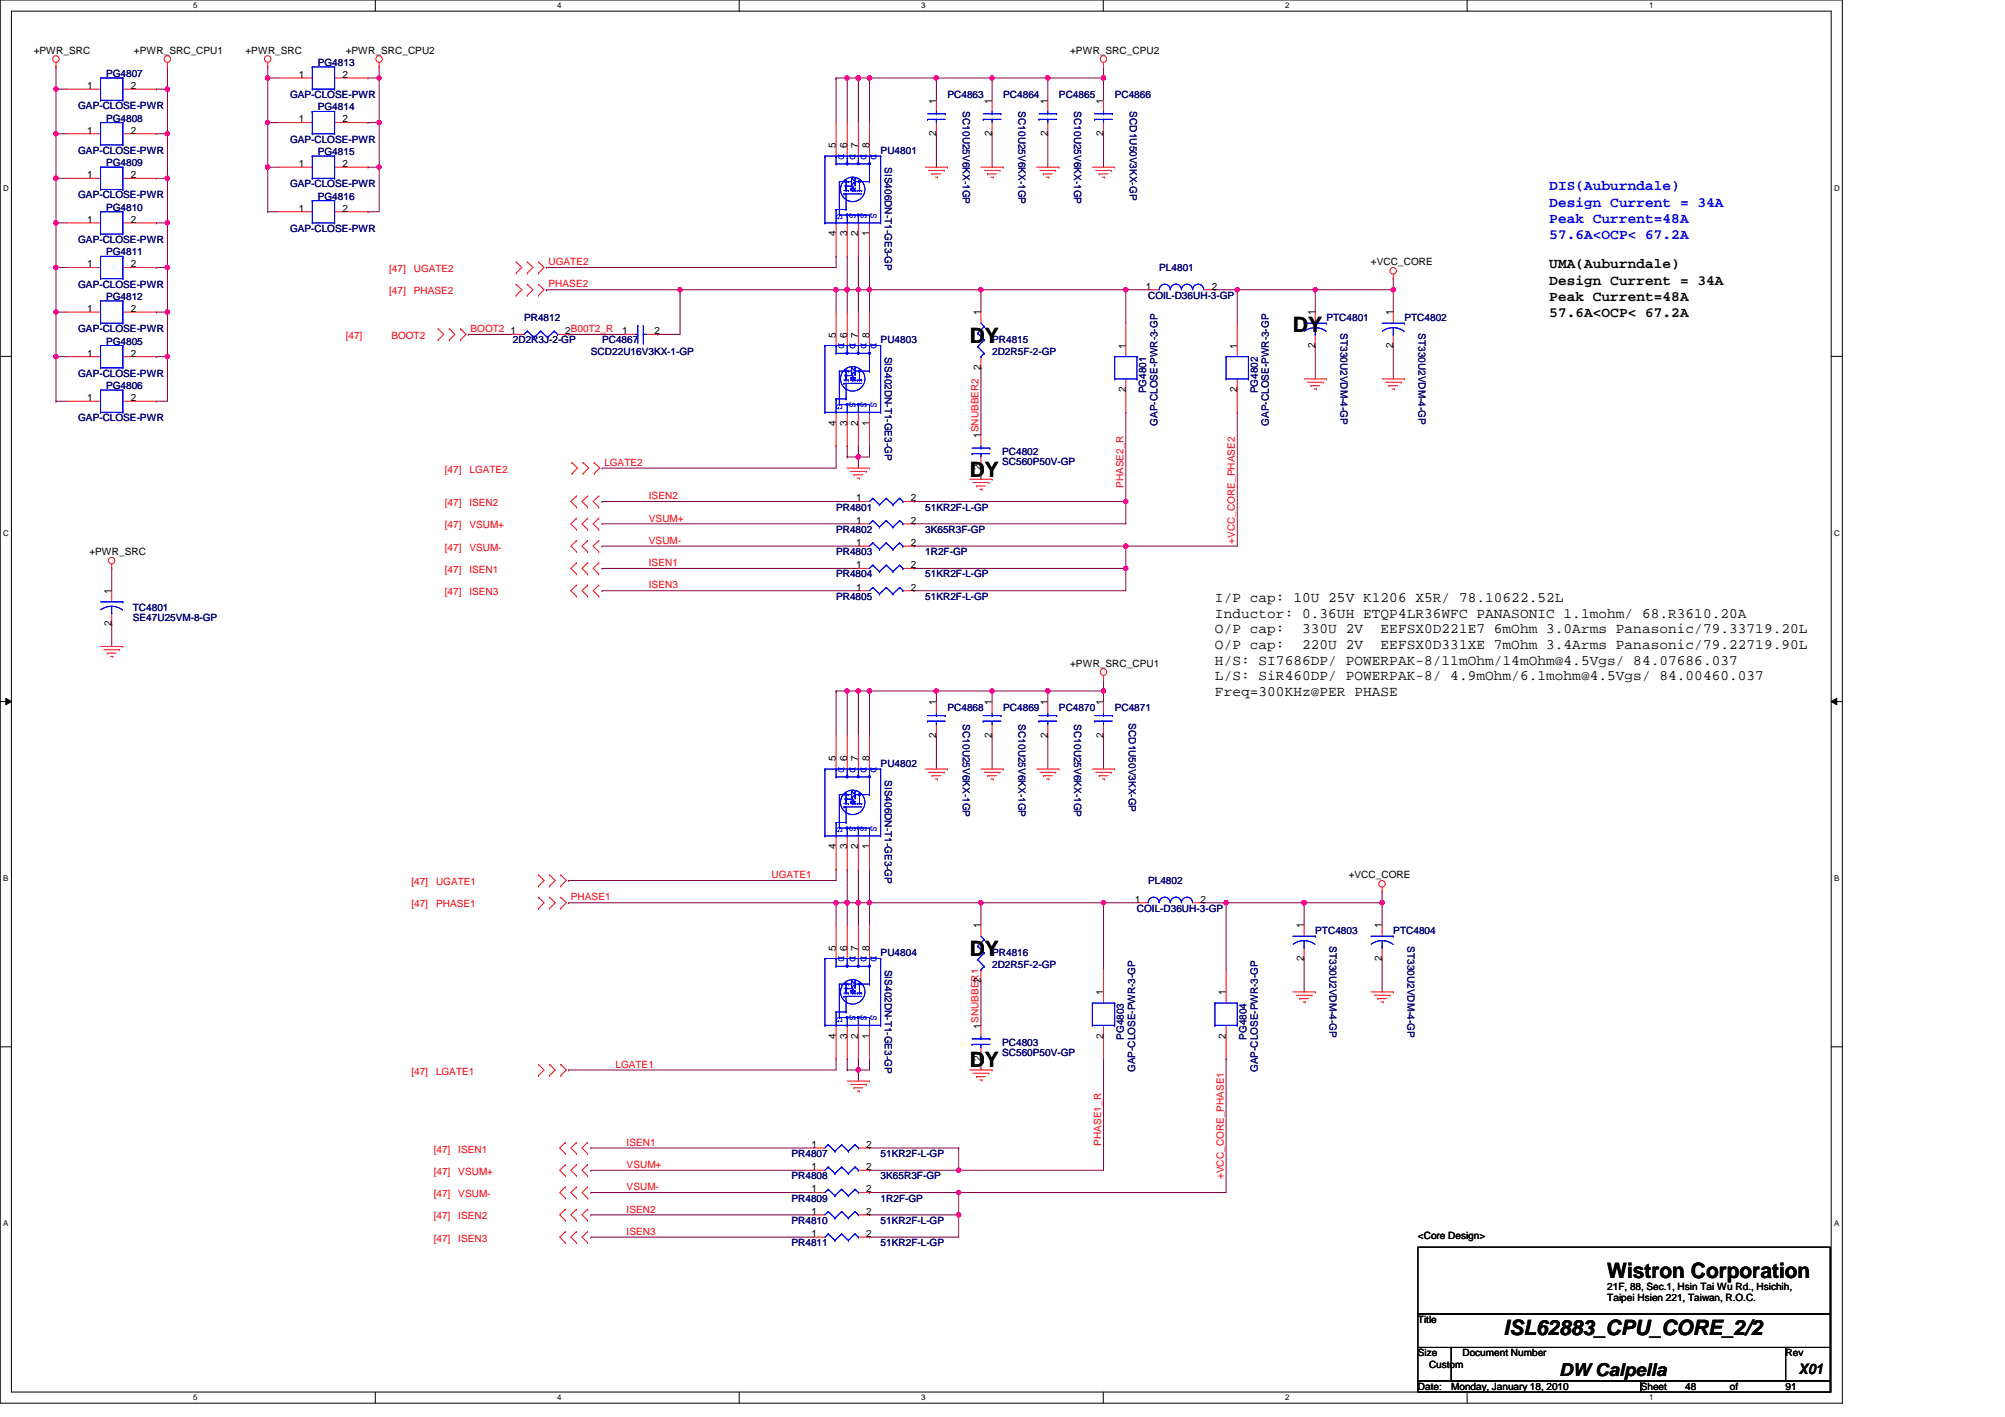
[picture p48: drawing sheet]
<svg xmlns="http://www.w3.org/2000/svg" width="297mm" height="210mm" viewBox="0 0 297 210" stroke-linecap="round" stroke-linejoin="round" font-family="sans-serif">
<defs><g id="words">
<g font-size="3.1">
<text x="143.7" y="50.8">DY</text>
<text x="191.6" y="49.1">DY</text>
<text x="143.7" y="70.6">DY</text>
<text x="143.7" y="141.6">DY</text>
<text x="143.7" y="158.1">DY</text>
<text x="238.1" y="189.3">Wistron Corporation</text>
<text x="222.8" y="197.7">ISL62883_CPU_CORE_2/2</text>
</g>
<text font-size="2.6" x="231" y="203.8">DW Calpella</text>
<g font-size="2.1" fill="#00f">
<text x="229.5" y="28.2">DIS(Auburndale)</text>
<text x="229.5" y="30.6">Design Current = 34A</text>
<text x="229.5" y="33">Peak Current=48A</text>
<text x="229.5" y="35.4">57.6A&lt;OCP&lt; 67.2A</text>
</g>
<g font-size="2.1">
<text x="229.5" y="39.8">UMA(Auburndale)</text>
<text x="229.5" y="42.2">Design Current = 34A</text>
<text x="229.5" y="44.6">Peak Current=48A</text>
<text x="229.5" y="47">57.6A&lt;OCP&lt; 67.2A</text>
<text x="180" y="89.2">I/P cap: 10U 25V K1206 X5R/ 78.10622.52L</text>
<text x="180" y="91.5">Inductor: 0.36UH ETQP4LR36WFC PANASONIC 1.1mohm/ 68.R3610.20A</text>
<text x="180" y="93.8">O/P cap:</text>
<text x="192.9" y="93.8">330U 2V</text>
<text x="204.5" y="93.8">EEFSX0D221E7 6mOhm 3.0Arms Panasonic/79.33719.20L</text>
<text x="180" y="96.1">O/P cap:</text>
<text x="180" y="98.4">H/S: SI7686DP/ POWERPAK-8/11mOhm/14mOhm@4.5Vgs/ 84.07686.037</text>
<text x="180" y="100.8">L/S: SiR460DP/ POWERPAK-8/ 4.9mOhm/6.1mohm@4.5Vgs/ 84.00460.037</text>
<text x="192.9" y="96.1">220U 2V</text>
<text x="204.5" y="96.1">EEFSX0D331XE 7mOhm 3.4Arms Panasonic/79.22719.90L</text>
<text x="180" y="103.1">Freq=300KHz@PER PHASE</text>
<text x="266.5" y="203.6">X01</text>
</g>
<g font-size="1.5">
<text x="5" y="7.9">+PWR_SRC</text>
<text x="19.9" y="7.9">+PWR_SRC_CPU1</text>
<text x="36.4" y="7.9">+PWR_SRC</text>
<text x="44.3" y="11.5">1</text>
<text x="50.7" y="11.5">2</text>
<text x="51.2" y="7.9">+PWR_SRC_CPU2</text>
<text x="158.5" y="7.9">+PWR_SRC_CPU2</text>
<text x="12.9" y="13.2">1</text>
<text x="19.4" y="13.2">2</text>
<text x="138.7" y="15.3" transform="rotate(-90 138.7 15.3)">1</text>
<text x="147" y="15.3" transform="rotate(-90 147 15.3)">1</text>
<text x="155.2" y="15.3" transform="rotate(-90 155.2 15.3)">1</text>
<text x="163.5" y="15.3" transform="rotate(-90 163.5 15.3)">1</text>
<text x="12.9" y="19.8">1</text>
<text x="19.4" y="19.8">2</text>
<text x="44.3" y="18.1">1</text>
<text x="50.7" y="18.1">2</text>
<text x="123.8" y="21.9" transform="rotate(-90 123.8 21.9)">5</text>
<text x="125.5" y="21.9" transform="rotate(-90 125.5 21.9)">6</text>
<text x="127.1" y="21.9" transform="rotate(-90 127.1 21.9)">7</text>
<text x="128.8" y="21.9" transform="rotate(-90 128.8 21.9)">8</text>
<text x="138.7" y="20.2" transform="rotate(-90 138.7 20.2)">2</text>
<text x="147" y="20.2" transform="rotate(-90 147 20.2)">2</text>
<text x="155.2" y="20.2" transform="rotate(-90 155.2 20.2)">2</text>
<text x="163.5" y="20.2" transform="rotate(-90 163.5 20.2)">2</text>
<text x="12.9" y="26.4">1</text>
<text x="19.4" y="26.4">2</text>
<text x="44.3" y="24.7">1</text>
<text x="50.7" y="24.7">2</text>
<text x="12.9" y="33">1</text>
<text x="19.4" y="33">2</text>
<text x="44.3" y="31.3">1</text>
<text x="50.7" y="31.3">2</text>
<text x="123.8" y="35" transform="rotate(-90 123.8 35)">4</text>
<text x="125.5" y="35" transform="rotate(-90 125.5 35)">3</text>
<text x="127.1" y="35" transform="rotate(-90 127.1 35)">2</text>
<text x="128.8" y="35" transform="rotate(-90 128.8 35)">1</text>
<text x="12.9" y="39.6">1</text>
<text x="19.4" y="39.6">2</text>
<text x="203.1" y="39.3">+VCC_CORE</text>
<text x="12.9" y="46.2">1</text>
<text x="19.4" y="46.2">2</text>
<text x="145.3" y="46.7" transform="rotate(-90 145.3 46.7)">1</text>
<text x="169.8" y="42.9">1</text>
<text x="179.5" y="42.9">2</text>
<text x="194.8" y="46.7" transform="rotate(-90 194.8 46.7)">1</text>
<text x="206.4" y="46.7" transform="rotate(-90 206.4 46.7)">1</text>
<text x="12.9" y="52.8">1</text>
<text x="19.4" y="52.8">2</text>
<text x="75.6" y="49.5">1</text>
<text x="83.8" y="49.5">2B00T2_R</text>
<text x="92.2" y="49.5">1</text>
<text x="97" y="49.5">2</text>
<text x="123.8" y="50" transform="rotate(-90 123.8 50)">5</text>
<text x="125.5" y="50" transform="rotate(-90 125.5 50)">6</text>
<text x="127.1" y="50" transform="rotate(-90 127.1 50)">7</text>
<text x="128.8" y="50" transform="rotate(-90 128.8 50)">8</text>
<text x="166.8" y="51.7" transform="rotate(-90 166.8 51.7)">1</text>
<text x="183.3" y="51.7" transform="rotate(-90 183.3 51.7)">1</text>
<text x="194.8" y="51.5" transform="rotate(-90 194.8 51.5)">2</text>
<text x="206.4" y="51.5" transform="rotate(-90 206.4 51.5)">2</text>
<text x="12.9" y="59.4">1</text>
<text x="19.4" y="59.4">2</text>
<text x="145.3" y="54.8" transform="rotate(-90 145.3 54.8)">2</text>
<text x="166.8" y="58.1" transform="rotate(-90 166.8 58.1)">2</text>
<text x="183.3" y="58.1" transform="rotate(-90 183.3 58.1)">2</text>
<text x="123.8" y="63.1" transform="rotate(-90 123.8 63.1)">4</text>
<text x="125.5" y="63.1" transform="rotate(-90 125.5 63.1)">3</text>
<text x="127.1" y="63.1" transform="rotate(-90 127.1 63.1)">2</text>
<text x="128.8" y="63.1" transform="rotate(-90 128.8 63.1)">1</text>
<text x="145.3" y="64.9" transform="rotate(-90 145.3 64.9)">1SNUBBER2</text>
<text x="145.3" y="69.7" transform="rotate(-90 145.3 69.7)">2</text>
<text x="126.8" y="77.6">1</text>
<text x="126.8" y="74.3">1</text>
<text x="134.9" y="77.6">2</text>
<text x="134.9" y="74.3">2</text>
<text x="13.2" y="82.2">+PWR_SRC</text>
<text x="126.8" y="80.9">1</text>
<text x="134.9" y="80.9">2</text>
<text x="16.5" y="88" transform="rotate(-90 16.5 88)">1</text>
<text x="126.8" y="87.5">1</text>
<text x="126.8" y="84.2">1</text>
<text x="134.9" y="87.5">2</text>
<text x="134.9" y="84.2">2</text>
<text x="16.5" y="92.8" transform="rotate(-90 16.5 92.8)">2</text>
<text x="158.5" y="98.7">+PWR_SRC_CPU1</text>
<text x="138.7" y="104.5" transform="rotate(-90 138.7 104.5)">1</text>
<text x="147" y="104.5" transform="rotate(-90 147 104.5)">1</text>
<text x="155.2" y="104.5" transform="rotate(-90 155.2 104.5)">1</text>
<text x="163.5" y="104.5" transform="rotate(-90 163.5 104.5)">1</text>
<text x="123.8" y="112.8" transform="rotate(-90 123.8 112.8)">5</text>
<text x="125.5" y="112.8" transform="rotate(-90 125.5 112.8)">6</text>
<text x="127.1" y="112.8" transform="rotate(-90 127.1 112.8)">7</text>
<text x="128.8" y="112.8" transform="rotate(-90 128.8 112.8)">8</text>
<text x="138.7" y="109.3" transform="rotate(-90 138.7 109.3)">2</text>
<text x="147" y="109.3" transform="rotate(-90 147 109.3)">2</text>
<text x="155.2" y="109.3" transform="rotate(-90 155.2 109.3)">2</text>
<text x="163.5" y="109.3" transform="rotate(-90 163.5 109.3)">2</text>
<text x="123.8" y="125.8" transform="rotate(-90 123.8 125.8)">4</text>
<text x="125.5" y="125.8" transform="rotate(-90 125.5 125.8)">3</text>
<text x="127.1" y="125.8" transform="rotate(-90 127.1 125.8)">2</text>
<text x="128.8" y="125.8" transform="rotate(-90 128.8 125.8)">1</text>
<text x="199.8" y="130.1">+VCC_CORE</text>
<text x="145.3" y="137.5" transform="rotate(-90 145.3 137.5)">1</text>
<text x="168.1" y="133.7">1</text>
<text x="177.9" y="133.7">2</text>
<text x="193.2" y="137.5" transform="rotate(-90 193.2 137.5)">1</text>
<text x="204.7" y="137.5" transform="rotate(-90 204.7 137.5)">1</text>
<text x="123.8" y="140.8" transform="rotate(-90 123.8 140.8)">5</text>
<text x="125.5" y="140.8" transform="rotate(-90 125.5 140.8)">6</text>
<text x="127.1" y="140.8" transform="rotate(-90 127.1 140.8)">7</text>
<text x="128.8" y="140.8" transform="rotate(-90 128.8 140.8)">8</text>
<text x="193.2" y="142.3" transform="rotate(-90 193.2 142.3)">2</text>
<text x="204.7" y="142.3" transform="rotate(-90 204.7 142.3)">2</text>
<text x="145.3" y="145.6" transform="rotate(-90 145.3 145.6)">2</text>
<text x="163.5" y="147.4" transform="rotate(-90 163.5 147.4)">1</text>
<text x="181.6" y="147.4" transform="rotate(-90 181.6 147.4)">1</text>
<text x="123.8" y="153.9" transform="rotate(-90 123.8 153.9)">4</text>
<text x="125.5" y="153.9" transform="rotate(-90 125.5 153.9)">3</text>
<text x="127.1" y="153.9" transform="rotate(-90 127.1 153.9)">2</text>
<text x="128.8" y="153.9" transform="rotate(-90 128.8 153.9)">1</text>
<text x="145.3" y="152.4" transform="rotate(-90 145.3 152.4)">1SNUBBER1</text>
<text x="163.5" y="153.9" transform="rotate(-90 163.5 153.9)">2</text>
<text x="181.6" y="153.9" transform="rotate(-90 181.6 153.9)">2</text>
<text x="145.3" y="157.2" transform="rotate(-90 145.3 157.2)">2</text>
<text x="120.2" y="173.3">1</text>
<text x="120.2" y="170">1</text>
<text x="128.3" y="173.3">2</text>
<text x="128.3" y="170">2</text>
<text x="120.2" y="179.9">1</text>
<text x="120.2" y="176.6">1</text>
<text x="128.3" y="179.9">2</text>
<text x="128.3" y="176.6">2</text>
<text x="120.2" y="183.2">1</text>
<text x="128.3" y="183.2">2</text>
<text x="210.1" y="183.6">&lt;Core Design&gt;</text>
<text x="238.1" y="191">21F, 88, Sec.1, Hsin Tai Wu Rd., Hsichih,</text>
<text x="210.1" y="196">Title</text>
<text x="238.1" y="192.7">Taipei Hsien 221, Taiwan, R.O.C.</text>
<text x="210.1" y="200.9">Size</text>
<text x="211.7" y="202.6">Custom</text>
<text x="216.7" y="200.9">Document Number</text>
<text x="264.5" y="200.9">Rev</text>
<text x="210.1" y="205.9">Date:</text>
<text x="215" y="205.9">Monday, January 18, 2010</text>
<text x="243.1" y="205.9">Sheet</text>
<text x="249.7" y="205.9">48</text>
<text x="256.3" y="205.9">of</text>
<text x="264.5" y="205.9">91</text>
</g>
<g font-size="1.5" fill="#000080">
<text x="15.7" y="11.4">PG4807</text>
<text x="47.1" y="9.8">PG4813</text>
<text x="11.6" y="16.2">GAP-CLOSE-PWR</text>
<text x="43" y="14.5">GAP-CLOSE-PWR</text>
<text x="47.1" y="16.4">PG4814</text>
<text x="140.4" y="14.5">PC4863</text>
<text x="142.6" y="16.5" transform="rotate(90 142.6 16.5)">SC10U25V6KX-1GP</text>
<text x="148.6" y="14.5">PC4864</text>
<text x="150.9" y="16.5" transform="rotate(90 150.9 16.5)">SC10U25V6KX-1GP</text>
<text x="156.9" y="14.5">PC4865</text>
<text x="159.1" y="16.5" transform="rotate(90 159.1 16.5)">SC10U25V6KX-1GP</text>
<text x="165.1" y="14.5">PC4866</text>
<text x="167.4" y="16.5" transform="rotate(90 167.4 16.5)">SCD1U50V3KX-GP</text>
<text x="11.6" y="22.8">GAP-CLOSE-PWR</text>
<text x="15.7" y="18">PG4808</text>
<text x="43" y="21.1">GAP-CLOSE-PWR</text>
<text x="47.1" y="23">PG4815</text>
<text x="130.5" y="22.8">PU4801</text>
<text x="11.6" y="29.4">GAP-CLOSE-PWR</text>
<text x="15.7" y="24.6">PG4809</text>
<text x="43" y="27.7">GAP-CLOSE-PWR</text>
<text x="47.1" y="29.6">PG4816</text>
<text x="131.1" y="24.8" transform="rotate(90 131.1 24.8)">SIS406DN-T1-GE3-GP</text>
<text x="15.7" y="31.2">PG4810</text>
<text x="43" y="34.4">GAP-CLOSE-PWR</text>
<text x="11.6" y="36">GAP-CLOSE-PWR</text>
<text x="15.7" y="37.8">PG4811</text>
<text x="171.7" y="40.1">PL4801</text>
<text x="11.6" y="42.6">GAP-CLOSE-PWR</text>
<text x="15.7" y="44.4">PG4812</text>
<text x="77.6" y="47.6">PR4812</text>
<text x="170.1" y="44.3">COIL-D36UH-3-GP</text>
<text x="196.5" y="47.6">PTC4801</text>
<text x="208.1" y="47.6">PTC4802</text>
<text x="11.6" y="49.2">GAP-CLOSE-PWR</text>
<text x="15.7" y="51">PG4805</text>
<text x="76" y="50.9">2D2R3J-2-GP</text>
<text x="87.5" y="52.5">SCD22U16V3KX-1-GP</text>
<text x="89.2" y="50.9">PC4867</text>
<text x="130.5" y="50.9">PU4803</text>
<text x="131.1" y="52.8" transform="rotate(90 131.1 52.8)">SIS402DN-T1-GE3-GP</text>
<text x="147" y="50.9">PR4815</text>
<text x="147" y="52.5">2D2R5F-2-GP</text>
<text x="198.6" y="49.4" transform="rotate(90 198.6 49.4)">ST330U2VDM-4-GP</text>
<text x="210.2" y="49.4" transform="rotate(90 210.2 49.4)">ST330U2VDM-4-GP</text>
<text x="11.6" y="55.8">GAP-CLOSE-PWR</text>
<text x="15.7" y="57.6">PG4806</text>
<text x="169.8" y="58.3" transform="rotate(-90 169.8 58.3)">PG4801</text>
<text x="186.3" y="58.3" transform="rotate(-90 186.3 58.3)">PG4802</text>
<text x="11.6" y="62.4">GAP-CLOSE-PWR</text>
<text x="171.5" y="63.1" transform="rotate(-90 171.5 63.1)">GAP-CLOSE-PWR-3-GP</text>
<text x="188" y="63.1" transform="rotate(-90 188 63.1)">GAP-CLOSE-PWR-3-GP</text>
<text x="148.5" y="67.4">PC4802</text>
<text x="148.5" y="68.9">SC560P50V-GP</text>
<text x="123.9" y="75.6">PR4801</text>
<text x="137.1" y="75.6">51KR2F-L-GP</text>
<text x="123.9" y="82.2">PR4803</text>
<text x="123.9" y="78.9">PR4802</text>
<text x="137.1" y="82.2">1R2F-GP</text>
<text x="137.1" y="78.9">3K65R3F-GP</text>
<text x="123.9" y="88.8">PR4805</text>
<text x="123.9" y="85.5">PR4804</text>
<text x="137.1" y="88.8">51KR2F-L-GP</text>
<text x="137.1" y="85.5">51KR2F-L-GP</text>
<text x="19.7" y="90.5">TC4801</text>
<text x="19.7" y="92">SE47U25VM-8-GP</text>
<text x="140.4" y="105.3">PC4868</text>
<text x="142.6" y="107.3" transform="rotate(90 142.6 107.3)">SC10U25V6KX-1GP</text>
<text x="148.6" y="105.3">PC4869</text>
<text x="150.9" y="107.3" transform="rotate(90 150.9 107.3)">SC10U25V6KX-1GP</text>
<text x="156.9" y="105.3">PC4870</text>
<text x="159.1" y="107.3" transform="rotate(90 159.1 107.3)">SC10U25V6KX-1GP</text>
<text x="165.1" y="105.3">PC4871</text>
<text x="167.2" y="107.1" transform="rotate(90 167.2 107.1)">SCD1U50V3KX-GP</text>
<text x="130.5" y="113.6">PU4802</text>
<text x="131.1" y="115.6" transform="rotate(90 131.1 115.6)">SIS406DN-T1-GE3-GP</text>
<text x="170.1" y="130.9">PL4802</text>
<text x="168.4" y="135.1">COIL-D36UH-3-GP</text>
<text x="130.5" y="141.7">PU4804</text>
<text x="131.1" y="143.6" transform="rotate(90 131.1 143.6)">SIS402DN-T1-GE3-GP</text>
<text x="147" y="141.7">PR4816</text>
<text x="147" y="143.3">2D2R5F-2-GP</text>
<text x="194.9" y="138.4">PTC4803</text>
<text x="197" y="140.2" transform="rotate(90 197 140.2)">ST330U2VDM-4-GP</text>
<text x="206.4" y="138.4">PTC4804</text>
<text x="208.5" y="140.2" transform="rotate(90 208.5 140.2)">ST330U2VDM-4-GP</text>
<text x="148.5" y="154.9">PC4803</text>
<text x="166.5" y="154" transform="rotate(-90 166.5 154)">PG4803</text>
<text x="184.7" y="154" transform="rotate(-90 184.7 154)">PG4804</text>
<text x="148.5" y="156.4">SC560P50V-GP</text>
<text x="168.2" y="158.8" transform="rotate(-90 168.2 158.8)">GAP-CLOSE-PWR-3-GP</text>
<text x="186.3" y="158.8" transform="rotate(-90 186.3 158.8)">GAP-CLOSE-PWR-3-GP</text>
<text x="117.3" y="171.4">PR4807</text>
<text x="130.5" y="171.4">51KR2F-L-GP</text>
<text x="117.3" y="174.7">PR4808</text>
<text x="117.3" y="178">PR4809</text>
<text x="130.5" y="174.7">3K65R3F-GP</text>
<text x="130.5" y="178">1R2F-GP</text>
<text x="117.3" y="181.3">PR4810</text>
<text x="117.3" y="184.6">PR4811</text>
<text x="130.5" y="181.3">51KR2F-L-GP</text>
<text x="130.5" y="184.6">51KR2F-L-GP</text>
</g>
<g font-size="1.5" fill="#00f">
<text x="124.2" y="22.8" transform="rotate(90 124.2 22.8)">D</text>
<text x="125.9" y="22.8" transform="rotate(90 125.9 22.8)">D</text>
<text x="127.5" y="22.8" transform="rotate(90 127.5 22.8)">D</text>
<text x="129" y="22.8" transform="rotate(90 129 22.8)">D</text>
<text x="123.9" y="31.7" transform="rotate(90 123.9 31.7)">G</text>
<text x="125.9" y="31.5" transform="rotate(90 125.9 31.5)">S</text>
<text x="127.5" y="31.5" transform="rotate(90 127.5 31.5)">S</text>
<text x="129" y="31.5" transform="rotate(90 129 31.5)">S</text>
<text x="124.2" y="50.8" transform="rotate(90 124.2 50.8)">D</text>
<text x="125.9" y="50.8" transform="rotate(90 125.9 50.8)">D</text>
<text x="127.5" y="50.8" transform="rotate(90 127.5 50.8)">D</text>
<text x="129" y="50.8" transform="rotate(90 129 50.8)">D</text>
<text x="123.9" y="59.8" transform="rotate(90 123.9 59.8)">G</text>
<text x="125.9" y="59.6" transform="rotate(90 125.9 59.6)">S</text>
<text x="127.5" y="59.6" transform="rotate(90 127.5 59.6)">S</text>
<text x="129" y="59.6" transform="rotate(90 129 59.6)">S</text>
<text x="124.2" y="113.6" transform="rotate(90 124.2 113.6)">D</text>
<text x="125.9" y="113.6" transform="rotate(90 125.9 113.6)">D</text>
<text x="127.5" y="113.6" transform="rotate(90 127.5 113.6)">D</text>
<text x="129" y="113.6" transform="rotate(90 129 113.6)">D</text>
<text x="123.9" y="122.5" transform="rotate(90 123.9 122.5)">G</text>
<text x="125.9" y="122.3" transform="rotate(90 125.9 122.3)">S</text>
<text x="127.5" y="122.3" transform="rotate(90 127.5 122.3)">S</text>
<text x="129" y="122.3" transform="rotate(90 129 122.3)">S</text>
<text x="124.2" y="141.6" transform="rotate(90 124.2 141.6)">D</text>
<text x="125.9" y="141.6" transform="rotate(90 125.9 141.6)">D</text>
<text x="127.5" y="141.6" transform="rotate(90 127.5 141.6)">D</text>
<text x="129" y="141.6" transform="rotate(90 129 141.6)">D</text>
<text x="123.9" y="150.6" transform="rotate(90 123.9 150.6)">G</text>
<text x="125.9" y="150.4" transform="rotate(90 125.9 150.4)">S</text>
<text x="127.5" y="150.4" transform="rotate(90 127.5 150.4)">S</text>
<text x="129" y="150.4" transform="rotate(90 129 150.4)">S</text>
</g>
<g font-size="1.5" fill="#f00">
<text x="57.7" y="40.3">[47]</text>
<text x="61.3" y="40.3">UGATE2</text>
<text x="81.3" y="39.3">UGATE2</text>
<text x="57.7" y="43.6">[47]</text>
<text x="61.3" y="43.6">PHASE2</text>
<text x="81.3" y="42.6">PHASE2</text>
<text x="51.2" y="50.2">[47]</text>
<text x="58" y="50.2">BOOT2</text>
<text x="69.7" y="49.2">BOOT2</text>
<text x="65.9" y="70">[47]</text>
<text x="69.6" y="70">LGATE2</text>
<text x="89.5" y="69">LGATE2</text>
<text x="65.9" y="75">[47]</text>
<text x="69.6" y="75">ISEN2</text>
<text x="96.1" y="74">ISEN2</text>
<text x="96.1" y="77.3">VSUM+</text>
<text x="166.5" y="72.3" transform="rotate(-90 166.5 72.3)">PHASE2_R</text>
<text x="65.9" y="78.3">[47]</text>
<text x="65.9" y="81.6">[47]</text>
<text x="69.6" y="78.3">VSUM+</text>
<text x="69.6" y="81.6">VSUM-</text>
<text x="96.1" y="80.6">VSUM-</text>
<text x="96.1" y="83.9">ISEN1</text>
<text x="183" y="80.6" transform="rotate(-90 183 80.6)">+VCC_CORE_PHASE2</text>
<text x="65.9" y="84.9">[47]</text>
<text x="65.9" y="88.2">[47]</text>
<text x="69.6" y="84.9">ISEN1</text>
<text x="69.6" y="88.2">ISEN3</text>
<text x="96.1" y="87.2">ISEN3</text>
<text x="61" y="131.1">[47]</text>
<text x="64.6" y="131.1">UGATE1</text>
<text x="114.3" y="130.1">UGATE1</text>
<text x="61" y="134.4">[47]</text>
<text x="64.6" y="134.4">PHASE1</text>
<text x="84.6" y="133.4">PHASE1</text>
<text x="61" y="159.2">[47]</text>
<text x="64.6" y="159.2">LGATE1</text>
<text x="91.2" y="158.2">LGATE1</text>
<text x="64.3" y="170.7">[47]</text>
<text x="67.9" y="170.7">ISEN1</text>
<text x="92.8" y="173">VSUM+</text>
<text x="92.8" y="169.7">ISEN1</text>
<text x="163.1" y="169.7" transform="rotate(-90 163.1 169.7)">PHASE1_R</text>
<text x="64.3" y="174">[47]</text>
<text x="64.3" y="177.3">[47]</text>
<text x="67.9" y="174">VSUM+</text>
<text x="67.9" y="177.3">VSUM-</text>
<text x="92.8" y="176.3">VSUM-</text>
<text x="92.8" y="179.6">ISEN2</text>
<text x="181.3" y="174.7" transform="rotate(-90 181.3 174.7)">+VCC_CORE_PHASE1</text>
<text x="64.3" y="180.6">[47]</text>
<text x="64.3" y="183.9">[47]</text>
<text x="67.9" y="180.6">ISEN2</text>
<text x="67.9" y="183.9">ISEN3</text>
<text x="92.8" y="182.9">ISEN3</text>
</g>
<g font-size="1.2">
<text x="28.6" y="1.2">5</text>
<text x="82.5" y="1.2">4</text>
<text x="136.5" y="1.2">3</text>
<text x="190.4" y="1.2">2</text>
<text x="244.3" y="1.2">1</text>
<text x=".5" y="28.3">D</text>
<text x="271.7" y="28.3">D</text>
<text x=".5" y="79.4">C</text>
<text x="271.7" y="79.4">C</text>
<text x=".5" y="130.5">B</text>
<text x="271.7" y="130.5">B</text>
<text x=".5" y="181.7">A</text>
<text x="271.7" y="181.7">A</text>
<text x="28.6" y="207.4">5</text>
<text x="82.5" y="207.4">4</text>
<text x="136.5" y="207.4">3</text>
<text x="190.4" y="207.4">2</text>
<text x="244.3" y="207.4">1</text>
</g>
</g></defs>
<path d="M0 0h272.9v207.9h-272.9zM1.7 1.7h269.6v204.5h-269.6z" fill="none" stroke="#000" stroke-width=".15"/>
<g fill="#fff">
<path d="M28.6 .2h.7v1.3h-.7z"/>
<path d="M28.6 206.4h.7v1.3h-.7z"/>
</g>
<path d="M55.6 0v1.7M55.6 206.2v1.7" fill="none" stroke="#000" stroke-width=".15"/>
<g fill="#fff">
<path d="M82.5 .2h.7v1.3h-.7z"/>
<path d="M82.5 206.4h.7v1.3h-.7z"/>
</g>
<path d="M109.5 0v1.7M109.5 206.2v1.7" fill="none" stroke="#000" stroke-width=".15"/>
<g fill="#fff">
<path d="M136.5 .2h.6v1.3h-.6z"/>
<path d="M136.5 206.4h.6v1.3h-.6z"/>
</g>
<path d="M163.4 0v1.7M163.4 206.2v1.7" fill="none" stroke="#000" stroke-width=".15"/>
<g fill="#fff">
<path d="M190.4 .2h.6v1.3h-.6z"/>
<path d="M190.4 206.4h.6v1.3h-.6z"/>
</g>
<path d="M217.4 0v1.7M217.4 206.2v1.7" fill="none" stroke="#000" stroke-width=".15"/>
<g fill="#fff">
<path d="M244.3 .2h.6v1.3h-.6z"/>
<path d="M244.3 206.4h.6v1.3h-.6z"/>
<path d="M.5 27.2h.8v1.3h-.8z"/>
<path d="M271.7 27.2h.8v1.3h-.8z"/>
<path d="M.5 78.4h.8v1.3h-.8z"/>
<path d="M271.7 78.4h.8v1.3h-.8z"/>
</g>
<path d="M0 52.8h1.7M271.3 52.8h1.6" fill="none" stroke="#000" stroke-width=".15"/>
<g fill="#fff">
<path d="M.5 129.5h.7v1.3h-.7z"/>
<path d="M271.7 129.5h.8v1.3h-.8z"/>
</g>
<path d="M0 103.9h1.7M.9 103.4l.8 .5-.8 .5zM271.3 103.9l.8-.5v1zM271.3 103.9h1.6" fill="none" stroke="#000" stroke-width=".15"/>
<path d="M.9 103.4l.8 .5-.8 .5zM271.3 103.9l.8-.5v1z" fill="#000"/>
<g fill="#fff">
<path d="M.5 180.6h.7v1.3h-.7z"/>
<path d="M271.7 180.6h.8v1.3h-.8z"/>
</g>
<path d="M0 155.1h1.7M271.3 155.1h1.6" fill="none" stroke="#000" stroke-width=".15"/>
<path d="M97.4 49.5h.1M97.4 49.5h3.3M145.3 42.9h.1M145.3 42.9h21.5M166.8 74.3h.1M166.8 74.3v3.3M89.2 87.5h.1M89.2 87.5h38M135.4 87.5h.1M166.8 84.2h.1M166.8 84.2v3.3h-31.4" fill="none" stroke="#800040" stroke-width=".15"/>
<circle cx="166.8" cy="42.9" r=".33" fill="#f0f"/>
<circle cx="166.8" cy="42.9" r=".33" fill="none" stroke="#f0f" stroke-width=".15"/>
<circle cx="145.3" cy="42.9" r=".33" fill="#f0f"/>
<circle cx="145.3" cy="42.9" r=".33" fill="none" stroke="#f0f" stroke-width=".15"/>
<path d="M128.8 11.6h.1M128.8 11.6h9.9M123.9 38h.1M123.9 38v1.6M80.9 42.9h.1M80.9 42.9h19.8M84.2 49.5h.1M84.2 49.5h8.3M100.7 42.9h.1M100.7 42.9v6.6M194.9 42.9h.1M194.9 42.9h11.5" fill="none" stroke="#800040" stroke-width=".15"/>
<circle cx="206.4" cy="42.9" r=".33" fill="#f0f"/>
<circle cx="206.4" cy="42.9" r=".33" fill="none" stroke="#f0f" stroke-width=".15"/>
<circle cx="194.8" cy="42.9" r=".33" fill="#f0f"/>
<circle cx="194.8" cy="42.9" r=".33" fill="none" stroke="#f0f" stroke-width=".15"/>
<path d="M125.5 42.9h.1M125.5 42.9h1.7M206.4 41.3h.1M206.4 41.3v1.6" fill="none" stroke="#800040" stroke-width=".15"/>
<circle cx="125.5" cy="42.9" r=".33" fill="#f0f"/>
<circle cx="125.5" cy="42.9" r=".33" fill="none" stroke="#f0f" stroke-width=".15"/>
<path d="M166.8 42.9h.1M166.8 42.9v5M183.3 42.9h.1M183.3 42.9v5" fill="none" stroke="#800040" stroke-width=".15"/>
<circle cx="183.3" cy="42.9" r=".33" fill="#f0f"/>
<circle cx="183.3" cy="42.9" r=".33" fill="none" stroke="#f0f" stroke-width=".15"/>
<path d="M180 42.9h.1M180 42.9h3.3M183.3 61.1h.1M183.3 61.1v19.8h-16.5M166.8 80.9h.1" fill="none" stroke="#800040" stroke-width=".15"/>
<circle cx="166.8" cy="80.9" r=".33" fill="#f0f"/>
<circle cx="166.8" cy="80.9" r=".33" fill="none" stroke="#f0f" stroke-width=".15"/>
<path d="M135.4 74.3h.1M135.4 74.3h31.4" fill="none" stroke="#800040" stroke-width=".15"/>
<circle cx="166.8" cy="74.3" r=".33" fill="#f0f"/>
<circle cx="166.8" cy="74.3" r=".33" fill="none" stroke="#f0f" stroke-width=".15"/>
<path d="M147 19.8h.1M147 11.6h.1M147 11.6v3.3M147 19.8v5M155.2 19.8h.1M155.2 11.6h.1M155.2 11.6v3.3M155.2 19.8v5M155.2 11.6h8.3" fill="none" stroke="#800040" stroke-width=".15"/>
<circle cx="163.5" cy="11.5" r=".33" fill="#f0f"/>
<circle cx="163.5" cy="11.5" r=".33" fill="none" stroke="#f0f" stroke-width=".15"/>
<circle cx="155.2" cy="11.5" r=".33" fill="#f0f"/>
<circle cx="155.2" cy="11.5" r=".33" fill="none" stroke="#f0f" stroke-width=".15"/>
<path d="M125.5 11.6h.1M125.5 11.6h1.7M135.4 84.2h.1M135.4 84.2h31.4" fill="none" stroke="#800040" stroke-width=".15"/>
<circle cx="166.8" cy="84.2" r=".33" fill="#f0f"/>
<circle cx="166.8" cy="84.2" r=".33" fill="none" stroke="#f0f" stroke-width=".15"/>
<g fill="none" stroke="#800040" stroke-width=".15">
<path d="M123.9 11.6h.1M123.9 11.6h1.6M123.9 11.6v6.6M125.5 11.6h.1M125.5 11.6v6.6M163.5 9.9h.1M163.5 9.9v1.7M80.9 39.6h.1M80.9 39.6h43M194.9 42.9h.1M194.9 51.2h.1M194.9 42.9v3.3"/>
<path d="M194.9 51.2v4.9M206.4 42.9h.1M206.4 51.2h.1M206.4 42.9v3.3M206.4 51.2v4.9M89.2 74.3h.1M89.2 77.6h.1M89.2 74.3h38M89.2 77.6h38M89.2 80.9h.1M89.2 84.2h.1M89.2 80.9h38"/>
<path d="M89.2 84.2h38M135.4 80.9h.1M135.4 80.9h31.4"/>
</g>
<circle cx="125.5" cy="11.5" r=".33" fill="#f0f"/>
<circle cx="125.5" cy="11.5" r=".33" fill="none" stroke="#f0f" stroke-width=".15"/>
<path d="M127.2 11.6h.1M127.2 11.6v6.6M138.7 19.8h.1M138.7 19.8v5M166.8 42.9h.1M166.8 42.9h3.3" fill="none" stroke="#800040" stroke-width=".15"/>
<circle cx="127.2" cy="11.5" r=".33" fill="#f0f"/>
<circle cx="127.2" cy="11.5" r=".33" fill="none" stroke="#f0f" stroke-width=".15"/>
<path d="M128.8 11.6h.1M128.8 11.6v6.6" fill="none" stroke="#800040" stroke-width=".15"/>
<circle cx="128.8" cy="11.5" r=".33" fill="#f0f"/>
<circle cx="128.8" cy="11.5" r=".33" fill="none" stroke="#f0f" stroke-width=".15"/>
<path d="M138.7 11.6h.1M138.7 11.6v3.3M138.7 11.6h8.3" fill="none" stroke="#800040" stroke-width=".15"/>
<circle cx="138.7" cy="11.5" r=".33" fill="#f0f"/>
<circle cx="138.7" cy="11.5" r=".33" fill="none" stroke="#f0f" stroke-width=".15"/>
<path d="M127.2 42.9h.1M127.2 42.9h1.6" fill="none" stroke="#800040" stroke-width=".15"/>
<circle cx="127.2" cy="42.9" r=".33" fill="#f0f"/>
<circle cx="127.2" cy="42.9" r=".33" fill="none" stroke="#f0f" stroke-width=".15"/>
<g fill="none" stroke="#800040" stroke-width=".15">
<path d="M127.2 11.6h.1M127.2 11.6h1.6M163.5 11.6h.1M163.5 19.8h.1M163.5 11.6v3.3M163.5 19.8v5M69.4 49.5h.1M69.4 49.5h6.6M183.3 42.9h.1M183.3 42.9h11.6M89.2 69.3h.1M123.9 66h.1"/>
<path d="M123.9 66v3.3h-34.7M135.4 77.6h.1M135.4 77.6h31.4"/>
</g>
<circle cx="127.2" cy="11.5" r=".33" fill="#f0f"/>
<circle cx="127.2" cy="11.5" r=".33" fill="none" stroke="#f0f" stroke-width=".15"/>
<path d="M123.9 42.9h.1M123.9 42.9h1.6" fill="none" stroke="#800040" stroke-width=".15"/>
<circle cx="125.5" cy="42.9" r=".33" fill="#f0f"/>
<circle cx="125.5" cy="42.9" r=".33" fill="none" stroke="#f0f" stroke-width=".15"/>
<circle cx="123.8" cy="42.9" r=".33" fill="#f0f"/>
<circle cx="123.8" cy="42.9" r=".33" fill="none" stroke="#f0f" stroke-width=".15"/>
<path d="M125.5 38h.1M125.5 38v4.9M127.2 38h.1M127.2 38v4.9M128.8 38h.1M128.8 38v4.9M142 180h.1M142 180v3.3h-13.2M128.8 183.3h.1" fill="none" stroke="#800040" stroke-width=".15"/>
<circle cx="142" cy="179.9" r=".33" fill="#f0f"/>
<circle cx="142" cy="179.9" r=".33" fill="none" stroke="#f0f" stroke-width=".15"/>
<path d="M123.9 133.7h.1M123.9 133.7h1.6M87.5 183.3h.1M87.5 183.3h33.1" fill="none" stroke="#800040" stroke-width=".15"/>
<circle cx="123.8" cy="133.7" r=".33" fill="#f0f"/>
<circle cx="123.8" cy="133.7" r=".33" fill="none" stroke="#f0f" stroke-width=".15"/>
<path d="M145.3 133.7h.1M145.3 133.7h18.2" fill="none" stroke="#800040" stroke-width=".15"/>
<circle cx="145.3" cy="133.7" r=".33" fill="#f0f"/>
<circle cx="145.3" cy="133.7" r=".33" fill="none" stroke="#f0f" stroke-width=".15"/>
<path d="M128.8 102.4h.1M128.8 102.4h9.9M204.8 132.1h.1M204.8 132.1v1.6" fill="none" stroke="#800040" stroke-width=".15"/>
<circle cx="128.8" cy="102.4" r=".33" fill="#f0f"/>
<circle cx="128.8" cy="102.4" r=".33" fill="none" stroke="#f0f" stroke-width=".15"/>
<path d="M128.8 170.1h.1M128.8 170.1h13.2M142 173.4h.1M142 173.4h21.5" fill="none" stroke="#800040" stroke-width=".15"/>
<circle cx="142" cy="173.3" r=".33" fill="#f0f"/>
<circle cx="142" cy="173.3" r=".33" fill="none" stroke="#f0f" stroke-width=".15"/>
<g fill="none" stroke="#800040" stroke-width=".15">
<path d="M204.8 133.7h.1M204.8 133.7v3.3M87.5 173.4h.1M87.5 170.1h.1M87.5 176.7h.1M87.5 180h.1M87.5 173.4h33.1M87.5 170.1h33.1M87.5 180h33.1M87.5 176.7h33.1M128.8 180h.1M128.8 176.7h.1"/>
<path d="M128.8 176.7h13.2M142 176.7h.1M142 176.7v3.3h-13.2"/>
</g>
<circle cx="204.7" cy="133.7" r=".33" fill="#f0f"/>
<circle cx="204.7" cy="133.7" r=".33" fill="none" stroke="#f0f" stroke-width=".15"/>
<path d="M163.5 133.7h.1M163.5 133.7v9.9M204.8 142h.1M204.8 142v4.9" fill="none" stroke="#800040" stroke-width=".15"/>
<circle cx="163.5" cy="133.7" r=".33" fill="#f0f"/>
<circle cx="163.5" cy="133.7" r=".33" fill="none" stroke="#f0f" stroke-width=".15"/>
<path d="M147 109h.1M147 102.4h.1M147 102.4v1.6M147 109v4.9M155.2 109h.1M155.2 102.4h.1M155.2 102.4v1.6M155.2 109v4.9" fill="none" stroke="#800040" stroke-width=".15"/>
<circle cx="155.2" cy="102.4" r=".33" fill="#f0f"/>
<circle cx="155.2" cy="102.4" r=".33" fill="none" stroke="#f0f" stroke-width=".15"/>
<path d="M155.2 102.4h.1M155.2 102.4h8.3" fill="none" stroke="#800040" stroke-width=".15"/>
<circle cx="163.5" cy="102.4" r=".33" fill="#f0f"/>
<circle cx="163.5" cy="102.4" r=".33" fill="none" stroke="#f0f" stroke-width=".15"/>
<path d="M138.7 109h.1M138.7 102.4h.1M138.7 102.4v1.6M138.7 109v4.9M138.7 102.4h8.3" fill="none" stroke="#800040" stroke-width=".15"/>
<circle cx="138.7" cy="102.4" r=".33" fill="#f0f"/>
<circle cx="138.7" cy="102.4" r=".33" fill="none" stroke="#f0f" stroke-width=".15"/>
<path d="M163.5 100.7h.1M163.5 100.7v1.7M178.3 133.7h.1M178.3 133.7h3.3M181.6 133.7h.1M181.6 133.7v9.9M142 176.7h.1M142 176.7h39.6" fill="none" stroke="#800040" stroke-width=".15"/>
<circle cx="142" cy="176.6" r=".33" fill="#f0f"/>
<circle cx="142" cy="176.6" r=".33" fill="none" stroke="#f0f" stroke-width=".15"/>
<path d="M163.5 133.7h.1M163.5 133.7h4.9M181.6 133.7h.1M181.6 133.7h11.6" fill="none" stroke="#800040" stroke-width=".15"/>
<circle cx="193.2" cy="133.7" r=".33" fill="#f0f"/>
<circle cx="193.2" cy="133.7" r=".33" fill="none" stroke="#f0f" stroke-width=".15"/>
<circle cx="181.6" cy="133.7" r=".33" fill="#f0f"/>
<circle cx="181.6" cy="133.7" r=".33" fill="none" stroke="#f0f" stroke-width=".15"/>
<path d="M125.5 102.4h.1M125.5 102.4h1.7M84.2 130.4h.1M84.2 130.4h39.7" fill="none" stroke="#800040" stroke-width=".15"/>
<circle cx="125.5" cy="102.4" r=".33" fill="#f0f"/>
<circle cx="125.5" cy="102.4" r=".33" fill="none" stroke="#f0f" stroke-width=".15"/>
<path d="M123.9 102.4h.1M123.9 102.4h1.6M123.9 102.4v6.6M127.2 102.4h.1M127.2 102.4v6.6M128.8 102.4h.1M128.8 102.4v6.6M125.5 133.7h.1M125.5 133.7h1.7" fill="none" stroke="#800040" stroke-width=".15"/>
<circle cx="127.2" cy="133.7" r=".33" fill="#f0f"/>
<circle cx="127.2" cy="133.7" r=".33" fill="none" stroke="#f0f" stroke-width=".15"/>
<circle cx="125.5" cy="133.7" r=".33" fill="#f0f"/>
<circle cx="125.5" cy="133.7" r=".33" fill="none" stroke="#f0f" stroke-width=".15"/>
<path d="M125.5 102.4h.1M125.5 102.4v6.6M125.5 128.8h.1M125.5 128.8v4.9" fill="none" stroke="#800040" stroke-width=".15"/>
<circle cx="125.5" cy="133.7" r=".33" fill="#f0f"/>
<circle cx="125.5" cy="133.7" r=".33" fill="none" stroke="#f0f" stroke-width=".15"/>
<path d="M127.2 102.4h.1M127.2 102.4h1.6" fill="none" stroke="#800040" stroke-width=".15"/>
<circle cx="127.2" cy="102.4" r=".33" fill="#f0f"/>
<circle cx="127.2" cy="102.4" r=".33" fill="none" stroke="#f0f" stroke-width=".15"/>
<path d="M147 102.4h.1M147 102.4h8.2M128.8 133.7h.1M128.8 133.7h16.5M193.2 133.7h.1M193.2 133.7v3.3M193.2 142h.1M193.2 142v4.9" fill="none" stroke="#800040" stroke-width=".15"/>
<circle cx="147" cy="102.4" r=".33" fill="#f0f"/>
<circle cx="147" cy="102.4" r=".33" fill="none" stroke="#f0f" stroke-width=".15"/>
<g fill="none" stroke="#800040" stroke-width=".15">
<path d="M163.5 109h.1M163.5 102.4h.1M163.5 102.4v1.6M163.5 109v4.9M123.9 128.8h.1M123.9 128.8v1.6M127.2 128.8h.1M127.2 128.8v4.9M128.8 128.8h.1M128.8 128.8v4.9M128.8 173.4h.1M142 170.1h.1"/>
<path d="M142 170.1v3.3h-13.2"/>
</g>
<circle cx="128.8" cy="133.7" r=".33" fill="#f0f"/>
<circle cx="128.8" cy="133.7" r=".33" fill="none" stroke="#f0f" stroke-width=".15"/>
<path d="M147 11.6h.1M147 11.6h8.2" fill="none" stroke="#800040" stroke-width=".15"/>
<circle cx="147" cy="11.5" r=".33" fill="#f0f"/>
<circle cx="147" cy="11.5" r=".33" fill="none" stroke="#f0f" stroke-width=".15"/>
<path d="M166.8 61.1h.1M166.8 61.1v13.2M166.8 80.9h.1M166.8 80.9v3.3M193.2 133.7h.1M193.2 133.7h11.6" fill="none" stroke="#800040" stroke-width=".15"/>
<circle cx="193.2" cy="133.7" r=".33" fill="#f0f"/>
<circle cx="193.2" cy="133.7" r=".33" fill="none" stroke="#f0f" stroke-width=".15"/>
<path d="M128.8 42.9h.1M128.8 42.9h16.5M163.5 156.8h.1M163.5 156.8v16.6M181.6 156.8h.1M181.6 156.8v19.9" fill="none" stroke="#800040" stroke-width=".15"/>
<circle cx="128.8" cy="42.9" r=".33" fill="#f0f"/>
<circle cx="128.8" cy="42.9" r=".33" fill="none" stroke="#f0f" stroke-width=".15"/>
<path d="M127.2 133.7h.1M127.2 133.7h1.6M84.2 158.5h.1M84.2 158.5h39.7" fill="none" stroke="#800040" stroke-width=".15"/>
<circle cx="127.2" cy="133.7" r=".33" fill="#f0f"/>
<circle cx="127.2" cy="133.7" r=".33" fill="none" stroke="#f0f" stroke-width=".15"/>
<g fill="none" stroke="#800040" stroke-width=".15">
<path d="M123.9 42.9h.1M123.9 42.9v3.3M125.5 42.9h.1M125.5 42.9v3.3M127.2 42.9h.1M127.2 42.9v3.3M128.8 42.9h.1M128.8 42.9v3.3M145.3 54.5h.1M145.3 42.9h.1M145.3 42.9v3.3M145.3 54.5v9.9"/>
<path d="M127.2 66h.1M127.2 66v1.7M128.8 66h.1M128.8 66v1.7M145.3 69.3h.1M145.3 69.3v1.7M145.3 133.7h.1M145.3 133.7v3.3M145.3 145.3h.1M145.3 156.8h.1M145.3 145.3v6.6M145.3 156.8v1.7"/>
</g>
<circle cx="127.2" cy="67.7" r=".33" fill="#f0f"/>
<circle cx="127.2" cy="67.7" r=".33" fill="none" stroke="#f0f" stroke-width=".15"/>
<path d="M100.7 42.9h.1M100.7 42.9h23.2M125.5 67.7h.1M125.5 66h.1M125.5 67.7h3.3M125.5 66v1.7M127.2 67.7h.1M127.2 67.7v1.6" fill="none" stroke="#800040" stroke-width=".15"/>
<circle cx="100.7" cy="42.9" r=".33" fill="#f0f"/>
<circle cx="100.7" cy="42.9" r=".33" fill="none" stroke="#f0f" stroke-width=".15"/>
<path d="M123.9 133.7h.1M123.9 133.7v3.3M125.5 133.7h.1M125.5 133.7v3.3M127.2 133.7h.1M127.2 133.7v3.3M128.8 133.7h.1M128.8 133.7v3.3M127.2 156.8h.1M127.2 156.8v1.7M128.8 156.8h.1M128.8 156.8v1.7" fill="none" stroke="#800040" stroke-width=".15"/>
<circle cx="127.2" cy="158.5" r=".33" fill="#f0f"/>
<circle cx="127.2" cy="158.5" r=".33" fill="none" stroke="#f0f" stroke-width=".15"/>
<g fill="none" stroke="#800040" stroke-width=".15">
<path d="M8.3 19.8h.1M8.3 19.8v6.6M8.3 26.4h.1M8.3 26.4h1.6M84.2 133.7h.1M84.2 133.7h39.7M123.9 156.8h.1M123.9 156.8v1.7M125.5 158.5h.1M125.5 156.8h.1M125.5 158.5h3.3M125.5 156.8v1.7"/>
<path d="M127.2 158.5h.1M127.2 158.5v1.6"/>
</g>
<circle cx="8.3" cy="26.4" r=".33" fill="#f0f"/>
<circle cx="8.3" cy="26.4" r=".33" fill="none" stroke="#f0f" stroke-width=".15"/>
<path d="M24.8 19.8h.1M24.8 19.8v6.6" fill="none" stroke="#800040" stroke-width=".15"/>
<circle cx="24.8" cy="19.8" r=".33" fill="#f0f"/>
<circle cx="24.8" cy="19.8" r=".33" fill="none" stroke="#f0f" stroke-width=".15"/>
<path d="M39.7 11.6h.1M39.7 9.9h.1M39.7 11.6h1.6M39.7 9.9v8.3M23.2 26.4h.1M23.2 26.4h1.6M16.5 84.2h.1M16.5 84.2v3.3" fill="none" stroke="#800040" stroke-width=".15"/>
<circle cx="39.6" cy="11.5" r=".33" fill="#f0f"/>
<circle cx="39.6" cy="11.5" r=".33" fill="none" stroke="#f0f" stroke-width=".15"/>
<path d="M8.3 19.8h.1M8.3 13.2h.1M8.3 19.8h1.6M8.3 13.2h1.6M8.3 13.2v6.6M23.2 13.2h.1M23.2 13.2h1.6M39.7 18.2h.1M39.7 18.2h1.6" fill="none" stroke="#800040" stroke-width=".15"/>
<circle cx="8.3" cy="19.8" r=".33" fill="#f0f"/>
<circle cx="8.3" cy="19.8" r=".33" fill="none" stroke="#f0f" stroke-width=".15"/>
<path d="M24.8 13.2h.1M24.8 13.2v6.6" fill="none" stroke="#800040" stroke-width=".15"/>
<circle cx="24.8" cy="13.2" r=".33" fill="#f0f"/>
<circle cx="24.8" cy="13.2" r=".33" fill="none" stroke="#f0f" stroke-width=".15"/>
<path d="M8.3 9.9h.1M8.3 9.9v3.3" fill="none" stroke="#800040" stroke-width=".15"/>
<circle cx="8.3" cy="13.2" r=".33" fill="#f0f"/>
<circle cx="8.3" cy="13.2" r=".33" fill="none" stroke="#f0f" stroke-width=".15"/>
<path d="M23.2 19.8h.1M23.2 19.8h1.6M24.8 9.9h.1M24.8 9.9v3.3M8.3 39.6h.1M8.3 33h.1M8.3 39.6h1.6M8.3 33v6.6" fill="none" stroke="#800040" stroke-width=".15"/>
<circle cx="8.3" cy="39.6" r=".33" fill="#f0f"/>
<circle cx="8.3" cy="39.6" r=".33" fill="none" stroke="#f0f" stroke-width=".15"/>
<path d="M24.8 33h.1M24.8 33v6.6" fill="none" stroke="#800040" stroke-width=".15"/>
<circle cx="24.8" cy="33" r=".33" fill="#f0f"/>
<circle cx="24.8" cy="33" r=".33" fill="none" stroke="#f0f" stroke-width=".15"/>
<path d="M8.3 33h.1M8.3 26.4h.1M8.3 33h1.6M8.3 26.4v6.6M23.2 39.6h.1M23.2 39.6h1.6" fill="none" stroke="#800040" stroke-width=".15"/>
<circle cx="8.3" cy="33" r=".33" fill="#f0f"/>
<circle cx="8.3" cy="33" r=".33" fill="none" stroke="#f0f" stroke-width=".15"/>
<path d="M24.8 26.4h.1M24.8 26.4v6.6" fill="none" stroke="#800040" stroke-width=".15"/>
<circle cx="24.8" cy="26.4" r=".33" fill="#f0f"/>
<circle cx="24.8" cy="26.4" r=".33" fill="none" stroke="#f0f" stroke-width=".15"/>
<path d="M39.7 18.2h.1M39.7 18.2v6.6M23.2 33h.1M23.2 33h1.6M8.3 46.2h.1M8.3 46.2h1.6M23.2 46.2h.1M23.2 46.2h1.6M16.5 92.5h.1M16.5 92.5v3.3" fill="none" stroke="#800040" stroke-width=".15"/>
<circle cx="39.6" cy="18.2" r=".33" fill="#f0f"/>
<circle cx="39.6" cy="18.2" r=".33" fill="none" stroke="#f0f" stroke-width=".15"/>
<path d="M39.7 24.8h.1M39.7 24.8h1.6M39.7 24.8v6.6" fill="none" stroke="#800040" stroke-width=".15"/>
<circle cx="39.6" cy="24.8" r=".33" fill="#f0f"/>
<circle cx="39.6" cy="24.8" r=".33" fill="none" stroke="#f0f" stroke-width=".15"/>
<path d="M24.8 39.6h.1M24.8 39.6v6.6M39.7 31.4h.1M39.7 31.4h1.6" fill="none" stroke="#800040" stroke-width=".15"/>
<circle cx="24.8" cy="39.6" r=".33" fill="#f0f"/>
<circle cx="24.8" cy="39.6" r=".33" fill="none" stroke="#f0f" stroke-width=".15"/>
<path d="M8.3 39.6h.1M8.3 39.6v6.6M24.8 46.2h.1M24.8 46.2v6.6" fill="none" stroke="#800040" stroke-width=".15"/>
<circle cx="24.8" cy="46.2" r=".33" fill="#f0f"/>
<circle cx="24.8" cy="46.2" r=".33" fill="none" stroke="#f0f" stroke-width=".15"/>
<path d="M8.3 46.2h.1M8.3 46.2v6.6" fill="none" stroke="#800040" stroke-width=".15"/>
<circle cx="8.3" cy="46.2" r=".33" fill="#f0f"/>
<circle cx="8.3" cy="46.2" r=".33" fill="none" stroke="#f0f" stroke-width=".15"/>
<path d="M8.3 52.8h.1M8.3 52.8h1.6M23.2 52.8h.1M23.2 52.8h1.6M24.8 52.8h.1M24.8 52.8v6.6" fill="none" stroke="#800040" stroke-width=".15"/>
<circle cx="24.8" cy="52.8" r=".33" fill="#f0f"/>
<circle cx="24.8" cy="52.8" r=".33" fill="none" stroke="#f0f" stroke-width=".15"/>
<path d="M8.3 52.8h.1M8.3 52.8v6.6" fill="none" stroke="#800040" stroke-width=".15"/>
<circle cx="8.3" cy="52.8" r=".33" fill="#f0f"/>
<circle cx="8.3" cy="52.8" r=".33" fill="none" stroke="#f0f" stroke-width=".15"/>
<path d="M54.5 11.6h.1M54.5 11.6h1.7M56.2 9.9h.1M56.2 11.6h.1M56.2 9.9v8.3M8.3 59.4h.1M8.3 59.4h1.6M23.2 59.4h.1M23.2 59.4h1.6" fill="none" stroke="#800040" stroke-width=".15"/>
<circle cx="56.2" cy="11.5" r=".33" fill="#f0f"/>
<circle cx="56.2" cy="11.5" r=".33" fill="none" stroke="#f0f" stroke-width=".15"/>
<path d="M54.5 18.2h.1M54.5 18.2h1.7M56.2 18.2h.1M56.2 18.2v6.6" fill="none" stroke="#800040" stroke-width=".15"/>
<circle cx="56.2" cy="18.2" r=".33" fill="#f0f"/>
<circle cx="56.2" cy="18.2" r=".33" fill="none" stroke="#f0f" stroke-width=".15"/>
<path d="M54.5 24.8h.1M54.5 24.8h1.7M56.2 24.8h.1M56.2 24.8v6.6" fill="none" stroke="#800040" stroke-width=".15"/>
<circle cx="56.2" cy="24.8" r=".33" fill="#f0f"/>
<circle cx="56.2" cy="24.8" r=".33" fill="none" stroke="#f0f" stroke-width=".15"/>
<path d="M54.5 31.4h.1M54.5 31.4h1.7" fill="none" stroke="#800040" stroke-width=".15"/>
<g fill="none" stroke="#f00" stroke-width=".15">
<path d="M8.3 9.9h.1M8.3 9.2v.7M9.9 19.8h5M9.9 13.2h5M18.2 19.8h5M18.2 13.2h5M24.8 9.9h.1M24.8 9.2v.7M39.7 9.9h.1M39.7 9.2v.7M41.3 11.6h5M41.3 18.2h5"/>
<path d="M49.6 11.6h4.9M49.6 18.2h4.9M56.2 9.9h.1M56.2 9.2v.7M123.9 18.2v4.9M125.5 18.2v4.9M127.2 18.2v4.9M128.8 18.2v4.9M138.7 14.9v1.6M138.7 18.2v1.6M147 14.9v1.6M147 18.2v1.6"/>
<path d="M155.2 14.9v1.6M155.2 18.2v1.6M163.5 9.9h.1M163.5 9.2v.7M163.5 14.9v1.6M163.5 18.2v1.6M9.9 33h5M9.9 39.6h5M9.9 26.4h5M18.2 33h5M18.2 39.6h5M18.2 26.4h5"/>
<path d="M41.3 24.8h5M41.3 31.4h5M49.6 24.8h4.9M49.6 31.4h4.9M76.5 38.8h.1M76.5 38.8l.8 .8-.8 .8M78.1 38.8h.1M78.1 38.8l.8 .8-.8 .8M79.8 38.8h.1M79.8 38.8l.8 .8-.8 .8M123.9 33v5M125.5 33v5"/>
<path d="M127.2 33v5M128.8 33v5M137.1 24.8h3.3M137.6 25.3h2.3M138.1 25.8h.1M138.1 25.8h1.3M138.6 26.2h.3M138.9 26.2h.1M139.9 25.3h.1M140.4 24.8h.1M145.3 24.8h3.3M145.8 25.3h2.3"/>
<path d="M146.3 25.8h.1M146.3 25.8h1.3M146.8 26.2h.3M147.1 26.2h.1M148.1 25.3h.1M148.6 24.8h.1M153.6 24.8h3.3M154.1 25.3h2.3M154.6 25.8h.1M154.6 25.8h1.3M155.1 26.2h.3M155.4 26.2h.1"/>
<path d="M156.4 25.3h.1M156.9 24.8h.1M161.8 24.8h3.3M162.3 25.3h2.4M162.8 25.8h.1M162.8 25.8h1.3M163.3 26.2h.4M163.7 26.2h.1M164.7 25.3h.1M165.1 24.8h.1M9.9 46.2h5M9.9 52.8h5"/>
<path d="M9.9 59.4h5M18.2 46.2h5M18.2 52.8h5M18.2 59.4h5M64.9 50.4h.1M64.9 48.7h.1M64.9 48.7l.8 .8-.8 .9M66.6 48.7h.1M66.6 50.4h.1M66.6 48.7l.8 .8-.8 .9M68.2 50.4h.1M68.2 48.7h.1"/>
<path d="M68.2 48.7l.8 .8-.8 .9M76 49.5h1.6M76.5 40.4h.1M76.5 43.8h.1M76.5 42.1h.1M76.5 42.1l.8 .8-.8 .9M78.1 40.4h.1M78.1 42.1h.1M78.1 43.8h.1M78.1 42.1l.8 .8-.8 .9M79.8 40.4h.1M79.8 43.8h.1"/>
<path d="M79.8 42.1h.1M79.8 42.1l.8 .8-.8 .9M82.6 49.5h1.6M92.5 49.5h1.6M95.8 49.5h1.6M123.9 46.2v5M125.5 46.2v5M127.2 46.2v5M128.8 46.2v5M145.3 46.2v1.7M145.3 52.8v1.7M166.8 47.9v4.9"/>
<path d="M166.8 56.1v5M170.1 42.9h1.6M178.3 42.9h1.7M183.3 47.9v4.9M183.3 56.1v5M193.2 56.1h3.3M193.7 56.6h2.3M194.2 57.1h.1M194.2 57.1h1.3M194.7 57.6h.3M194.9 46.2v1.7M194.9 49.5v1.7"/>
<path d="M195 57.6h.1M196 56.6h.1M196.5 56.1h.1M204.8 56.1h3.3M205.2 56.6h2.4M205.8 57.1h.1M205.8 57.1h1.3M206.2 57.6h.4M206.4 41.3h.1M206.4 40.6v.7M206.4 46.2v1.7M206.4 49.5v1.7"/>
<path d="M206.6 57.6h.1M207.6 56.6h.1M208.1 56.1h.1M84.7 70.2h.1M84.7 68.5h.1M84.7 68.5l.9 .8-.9 .9M85.4 75.1h.1M85.4 73.5h.1M85.4 78.4h.1M85.4 76.8h.1M85.4 76.8l-.8 .8 .8 .8M85.4 73.5l-.8 .8 .8 .8"/>
<path d="M86.4 68.5h.1M86.4 70.2h.1M86.4 68.5l.8 .8-.8 .9M87.1 73.5h.1M87.1 75.1h.1M87.1 76.8h.1M87.1 78.4h.1M87.1 73.5l-.9 .8 .9 .8M87.1 76.8l-.9 .8 .9 .8M88 70.2h.1M88 68.5h.1M88 68.5l.9 .8-.9 .9"/>
<path d="M88.7 75.1h.1M88.7 73.5h.1M88.7 78.4h.1M88.7 76.8h.1M88.7 73.5l-.8 .8 .8 .8M88.7 76.8l-.8 .8 .8 .8M123.9 61.1v4.9M125.5 69.3h3.3M125.5 61.1v4.9M126 69.8h2.3M126.5 70.3h.1M126.5 70.3h1.3"/>
<path d="M127 70.8h.3M127.2 61.1v4.9M127.2 77.6h1.6M127.2 74.3h1.6M127.3 70.8h.1M128.3 69.8h.1M128.8 69.3h.1M128.8 61.1v4.9M133.8 77.6h1.6M133.8 74.3h1.6M143.7 71h3.3M144.2 71.5h2.3"/>
<path d="M144.7 72h.1M144.7 72h1.3M145.2 72.5h.3M145.3 64.4v1.6M145.3 67.7v1.6M145.5 72.5h.1M146.5 71.5h.1M147 71h.1M14.9 95.8h3.3M15.4 96.2h2.3M15.9 96.8h.1M15.9 96.8h1.3"/>
<path d="M16.4 97.2h.3M16.5 84.2h.1M16.5 83.5v.7M16.5 87.5v1.7M16.5 90.8v1.7M16.7 97.2h.1M17.7 96.2h.1M18.2 95.8h.1M85.4 81.7h.1M85.4 80.1h.1M85.4 85h.1M85.4 83.4h.1"/>
<path d="M85.4 88.3h.1M85.4 86.7h.1M85.4 80.1l-.8 .8 .8 .8M85.4 83.4l-.8 .8 .8 .8M85.4 86.7l-.8 .8 .8 .8M87.1 80.1h.1M87.1 81.7h.1M87.1 83.4h.1M87.1 85h.1M87.1 86.7h.1M87.1 88.3h.1M87.1 80.1l-.9 .8 .9 .8"/>
<path d="M87.1 83.4l-.9 .8 .9 .8M87.1 86.7l-.9 .8 .9 .8M88.7 81.7h.1M88.7 80.1h.1M88.7 85h.1M88.7 83.4h.1M88.7 88.3h.1M88.7 86.7h.1M88.7 80.1l-.8 .8 .8 .8M88.7 83.4l-.8 .8 .8 .8M88.7 86.7l-.8 .8 .8 .8M127.2 87.5h1.6"/>
<path d="M127.2 84.2h1.6M127.2 80.9h1.6M133.8 87.5h1.6M133.8 84.2h1.6M133.8 80.9h1.6M123.9 109v4.9M125.5 109v4.9M127.2 109v4.9M128.8 109v4.9M137.1 113.9h3.3M137.6 114.4h2.3M138.1 114.9h.1"/>
<path d="M138.1 114.9h1.3M138.6 115.4h.3M138.7 104v1.7M138.7 107.3v1.7M138.9 115.4h.1M139.9 114.4h.1M140.4 113.9h.1M145.3 113.9h3.3M145.8 114.4h2.3M146.3 114.9h.1M146.3 114.9h1.3M146.8 115.4h.3"/>
<path d="M147 104v1.7M147 107.3v1.7M147.1 115.4h.1M148.1 114.4h.1M148.6 113.9h.1M153.6 113.9h3.3M154.1 114.4h2.3M154.6 114.9h.1M154.6 114.9h1.3M155.1 115.4h.3M155.2 104v1.7M155.2 107.3v1.7"/>
<path d="M155.4 115.4h.1M156.4 114.4h.1M156.9 113.9h.1M161.8 113.9h3.3M162.3 114.4h2.4M162.8 114.9h.1M162.8 114.9h1.3M163.3 115.4h.4M163.5 100.7h.1M163.5 100.1v.6M163.5 104v1.7M163.5 107.3v1.7"/>
<path d="M163.7 115.4h.1M164.7 114.4h.1M165.1 113.9h.1M79.8 131.3h.1M79.8 129.6h.1M79.8 134.6h.1M79.8 132.9h.1M79.8 129.6l.8 .8-.8 .9M79.8 132.9l.8 .8-.8 .9M81.4 129.6h.1M81.4 131.3h.1M81.4 132.9h.1"/>
<path d="M81.4 134.6h.1M81.4 129.6l.9 .8-.9 .9M81.4 132.9l.9 .8-.9 .9M83.1 131.3h.1M83.1 129.6h.1M83.1 134.6h.1M83.1 132.9h.1M83.1 132.9l.8 .8-.8 .9M83.1 129.6l.8 .8-.8 .9M123.9 123.8v5M123.9 137v5M125.5 123.8v5"/>
<path d="M125.5 137v5M127.2 123.8v5M127.2 137v5M128.8 123.8v5M128.8 137v5M145.3 137v1.7M168.4 133.7h1.7M176.7 133.7h1.6M193.2 137v1.7M204.8 132.1h.1M204.8 131.4v.7M204.8 137v1.7"/>
<path d="M79.8 159.3h.1M79.8 157.7h.1M79.8 157.7l.8 .8-.8 .8M81.4 157.7h.1M81.4 159.3h.1M81.4 157.7l.9 .8-.9 .8M83.1 159.3h.1M83.1 157.7h.1M83.1 157.7l.8 .8-.8 .8M123.9 151.9v4.9M125.5 151.9v4.9M127.2 151.9v4.9"/>
<path d="M128.8 151.9v4.9M143.7 158.5h3.3M144.2 159h2.3M144.7 159.5h.1M144.7 159.5h1.3M145.2 160h.3M145.3 143.6v1.7M145.3 151.9v1.6M145.3 155.2v1.6M145.5 160h.1M146.5 159h.1M147 158.5h.1"/>
<path d="M163.5 143.6v5M163.5 151.9v4.9M181.6 143.6v5M181.6 151.9v4.9M191.6 146.9h3.3M192 147.4h2.4M192.5 147.9h.1M192.5 147.9h1.4M193 148.4h.4M193.2 140.3v1.7M193.4 148.4h.1M194.4 147.4h.1"/>
<path d="M194.9 146.9h.1M203.1 146.9h3.3M203.6 147.4h2.3M204.1 147.9h.1M204.1 147.9h1.3M204.6 148.4h.3M204.8 140.3v1.7M204.9 148.4h.1M205.9 147.4h.1M206.4 146.9h.1M83.8 170.9h.1M83.8 169.2h.1"/>
<path d="M83.8 174.2h.1M83.8 172.5h.1M83.8 177.5h.1M83.8 175.8h.1M83.8 179.1h.1M83.8 172.5l-.9 .9 .9 .8M83.8 169.2l-.9 .9 .9 .8M83.8 175.8l-.9 .9 .9 .8M83.8 179.1l-.9 .9 .9 .8M85.4 169.2h.1M85.4 170.9h.1M85.4 172.5h.1"/>
<path d="M85.4 174.2h.1M85.4 175.8h.1M85.4 177.5h.1M85.4 179.1h.1M85.4 169.2l-.8 .9 .8 .8M85.4 172.5l-.8 .9 .8 .8M85.4 175.8l-.8 .9 .8 .8M85.4 179.1l-.8 .9 .8 .8M87.1 170.9h.1M87.1 169.2h.1M87.1 174.2h.1M87.1 172.5h.1"/>
<path d="M87.1 177.5h.1M87.1 175.8h.1M87.1 179.1h.1M87.1 169.2l-.9 .9 .9 .8M87.1 172.5l-.9 .9 .9 .8M87.1 175.8l-.9 .9 .9 .8M87.1 179.1l-.9 .9 .9 .8M120.6 173.4h1.6M120.6 180h1.6M120.6 176.7h1.6M120.6 170.1h1.6M125.5 160.1h3.3"/>
<path d="M126 160.6h2.3M126.5 161.1h.1M126.5 161.1h1.3M127 161.6h.3M127.2 173.4h1.6M127.2 180h1.6M127.2 176.7h1.6M127.2 170.1h1.6M127.3 161.6h.1M128.3 160.6h.1M128.8 160.1h.1M83.8 180.8h.1"/>
<path d="M83.8 184.1h.1M83.8 182.4h.1M83.8 182.4l-.9 .9 .9 .8M85.4 180.8h.1M85.4 182.4h.1M85.4 184.1h.1M85.4 182.4l-.8 .9 .8 .8M87.1 180.8h.1M87.1 184.1h.1M87.1 182.4h.1M87.1 182.4l-.9 .9 .9 .8M120.6 183.3h1.6"/>
<path d="M127.2 183.3h1.6"/>
<circle cx="8.3" cy="8.7" r=".48"/>
<circle cx="24.8" cy="8.7" r=".48"/>
<circle cx="39.6" cy="8.7" r=".48"/>
<circle cx="56.2" cy="8.7" r=".48"/>
<circle cx="163.5" cy="8.7" r=".48"/>
<circle cx="206.4" cy="40.1" r=".48"/>
<circle cx="16.5" cy="83" r=".48"/>
<circle cx="163.5" cy="99.5" r=".48"/>
<circle cx="204.7" cy="130.9" r=".48"/>
</g>
<path d="M210.1 184.7h61v9.9h-61zM210.1 194.6h61v5h-61zM210.1 199.6h4.9v5h-4.9zM215 199.6h49.5v5h-49.5zM264.5 199.6h6.6v5h-6.6zM210.1 204.6h33v1.6h-33zM243.1 204.6h28v1.6h-28z" fill="none" stroke="#000" stroke-width=".15"/>
<g fill="none" stroke="#00f" stroke-width=".15">
<path d="M14.9 18.2h.1M14.9 11.6h.1M14.9 14.9h.1M14.9 11.6v3.3M14.9 18.2v3.3M14.9 18.2h3.3M14.9 11.6h3.3M14.9 14.9h3.3M18.2 18.2h.1M18.2 11.6h.1M18.2 14.9h.1M18.2 11.6v3.3"/>
<path d="M18.2 18.2v3.3M46.3 9.9h.1M46.3 13.2h.1M46.3 16.5h.1M46.3 19.8h.1M46.3 9.9v3.3M46.3 16.5v3.3M46.3 9.9h3.3M46.3 13.2h3.3M46.3 16.5h3.3M46.3 19.8h3.3M49.6 9.9h.1"/>
<path d="M49.6 13.2h.1M49.6 16.5h.1M49.6 19.8h.1M49.6 9.9v3.3M49.6 16.5v3.3M137.4 17.7h.1M137.4 16.8h2.6M137.4 17.7h2.6M138.7 16.8h.1M138.7 17.7h.1M138.7 16.5v.3M138.7 17.7v.5"/>
<path d="M140 16.8h.1M145.7 17.7h.1M145.7 16.8h2.6M145.7 17.7h2.6M147 16.8h.1M147 17.7h.1M147 16.5v.3M147 17.7v.5M148.3 16.8h.1M153.9 17.7h.1M153.9 16.8h2.6M153.9 17.7h2.6"/>
<path d="M155.2 16.8h.1M155.2 17.7h.1M155.2 16.5v.3M155.2 17.7v.5M156.5 16.8h.1M162.2 17.7h.1M162.2 16.8h2.6M162.2 17.7h2.6M163.5 16.8h.1M163.5 17.7h.1M163.5 16.5v.3M163.5 17.7v.5"/>
<path d="M164.8 16.8h.1M14.9 31.4h.1M14.9 34.7h.1M14.9 21.5h.1M14.9 38h.1M14.9 24.8h.1M14.9 28.1h.1M14.9 24.8v3.3M14.9 31.4v3.3M14.9 38v3.3M14.9 31.4h3.3M14.9 34.7h3.3"/>
<path d="M14.9 21.5h3.3M14.9 38h3.3M14.9 24.8h3.3M14.9 28.1h3.3M18.2 31.4h.1M18.2 34.7h.1M18.2 21.5h.1M18.2 38h.1M18.2 24.8h.1M18.2 28.1h.1M18.2 24.8v3.3M18.2 31.4v3.3"/>
<path d="M18.2 38v3.3M46.3 29.7h.1M46.3 33h.1M46.3 23.1h.1M46.3 26.4h.1M46.3 23.1v3.3M46.3 29.7v3.3M46.3 29.7h3.3M46.3 33h3.3M46.3 23.1h3.3M46.3 26.4h3.3M49.6 29.7h.1"/>
<path d="M49.6 33h.1M49.6 23.1h.1M49.6 26.4h.1M49.6 23.1v3.3M49.6 29.7v3.3M122.2 23.1h.1M122.2 33h.1M122.2 23.1v9.9M122.2 33h8.3M122.2 23.1h8.3M123.9 24.3h.1M123.9 23.1h.1"/>
<path d="M123.9 31h.1M123.9 33h.1M123.9 23.1v1.2M123.9 31v2M123.9 24.3h4.9M123.9 31h1.4M124.4 26.9h.1M124.4 31.9h.1M124.4 26.9v5M124.4 26.9h1.8M124.4 31.9h4.4M125 28.7h.1"/>
<path d="M125 28.2h.7M125 28.7h2.7M125.2 27.5h.2v.2h-.2zM125.2 26.8h.2v.2h-.2zM125.3 26.9h.1M125.3 27.9h.1M125.3 28.2h.1M125.3 27.6h.1M125.3 31h.1M125.3 26.9v1.3M125.3 28.7v2.3M125.3 27.6h1"/>
<path d="M125.4 31.7h.2v.3h-.2zM125.4 24.2h.2v.2h-.2zM125.5 33h.1M125.5 24.3h.1M125.5 23.1v1.2M125.5 31.9v1.1M125.7 26.9h.1M125.7 28.2h.1M126 27.9h.1M126 28.2h.7M126 27.9h.7M126 27.9l.3 .3"/>
<path d="M126.2 27.4h.1M126.2 26.4h.1M126.2 27.9h.1M126.2 26.4v1M126.2 26.4l.5 .5M126.3 28.2h.1M126.3 27.7h.1M126.3 27.6h.1M126.3 27.6v.3M126.7 26.4h.1M126.7 27.4h.1M126.7 26.9h.1"/>
<path d="M126.7 28.2h.1M126.7 27.9h.1M126.7 26.4v1M126.7 26.9l-.5 .5M126.7 26.9h2.1M126.7 27.9l-.4 .3M127 28.2h.1M127 28.2h.7M127 31.7h.3v.3h-.3zM127 24.2h.3v.2h-.3zM127.2 31.9h.1M127.2 23.1h.1"/>
<path d="M127.2 23.1v1.2M127.2 31.9v1.1M127.2 26.8h.2v.2h-.2zM127.3 28.2h.1M127.3 26.9v1.3M127.7 28.2h.1M128.7 24.2h.2v.2h-.2zM128.8 31.9h.1M128.8 33h.1M128.8 26.9h.1M128.8 23.1v3.8M128.8 31.9v1.1"/>
<path d="M130.5 23.1h.1M130.5 33h.1M130.5 23.1v9.9M14.9 41.3h.1M14.9 44.6h.1M14.9 47.9h.1M14.9 51.2h.1M14.9 54.5h.1M14.9 57.8h.1M14.9 44.6v3.3M14.9 51.2v3.3M14.9 57.8v3.3"/>
<path d="M14.9 47.9h3.3M14.9 41.3h3.3M14.9 44.6h3.3M14.9 51.2h3.3M14.9 54.5h3.3M14.9 57.8h3.3M18.2 41.3h.1M18.2 44.6h.1M18.2 47.9h.1M18.2 51.2h.1M18.2 54.5h.1M18.2 57.8h.1"/>
<path d="M18.2 44.6v3.3M18.2 51.2v3.3M18.2 57.8v3.3M78.1 49h.1M78.1 49l-.5 .5M78.1 49l1 1M79.1 50h.1M80.1 49h.1M80.1 49l-1 1M80.1 49l1 1M81.1 50h.1M82.1 49h.1"/>
<path d="M82.1 49l-1 1M82.1 49l.5 .5M82.6 49.5h.1M94.1 49.5h.4M94.5 49.5h.1M94.5 48.2h.1M94.5 48.2v2.6M95.3 49.5h.1M95.3 50.8h.1M95.3 49.5h.5M95.3 48.2v2.6M122.2 51.2h.1"/>
<path d="M122.2 51.2v9.9M122.2 51.2h8.3M123.9 52.3h.1M123.9 51.2h.1M123.9 59.1h.1M123.9 51.2v1.1M123.9 59.1v2M123.9 52.3h4.9M123.9 59.1h1.4M124.4 55h.1M124.4 59.9h.1M124.4 55v4.9"/>
<path d="M124.4 55h1.8M124.4 59.9h4.4M125 56.8h.1M125 56.3h.7M125 56.8h2.7M125.2 55.5h.2v.2h-.2zM125.2 54.9h.2v.2h-.2zM125.3 55h.1M125.3 56h.1M125.3 56.3h.1M125.3 55.6h.1M125.3 59.1h.1"/>
<path d="M125.3 55v1.3M125.3 56.8v2.3M125.3 55.6h1M125.4 59.8h.2v.2h-.2zM125.4 52.2h.2v.2h-.2zM125.5 52.3h.1M125.5 51.2v1.1M125.5 59.9v1.2M125.7 55h.1M125.7 56.3h.1M126 56h.1M126 56.3h.7"/>
<path d="M126 56h.7M126 56l.3 .3M126.2 55.5h.1M126.2 54.5h.1M126.2 56h.1M126.2 54.5v1M126.2 54.5l.5 .5M126.3 56.3h.1M126.3 55.8h.1M126.3 55.6h.1M126.3 55.6v.4M126.7 54.5h.1"/>
<path d="M126.7 55.5h.1M126.7 55h.1M126.7 56.3h.1M126.7 56h.1M126.7 54.5v1M126.7 55l-.5 .5M126.7 55h2.1M126.7 56l-.4 .3M127 56.3h.1M127 56.3h.7M127 59.8h.3v.2h-.3zM127 52.2h.3v.2h-.3z"/>
<path d="M127.2 59.9h.1M127.2 51.2h.1M127.2 51.2v1.1M127.2 59.9v1.2M127.2 54.9h.2v.2h-.2zM127.3 56.3h.1M127.3 55v1.3M127.7 56.3h.1M128.7 52.2h.2v.2h-.2zM128.8 59.9h.1M128.8 55h.1M128.8 51.2v3.8"/>
<path d="M128.8 59.9v1.2M130.5 51.2h.1M130.5 51.2v9.9M144.8 49.4h.1M144.8 51.4h.1M144.8 49.4l1 1M144.8 51.4l1 .9M145.3 52.8h.1M145.3 47.9l.5 .5M145.8 48.4h.1M145.8 50.4h.1M145.8 52.3h.1"/>
<path d="M145.8 48.4l-1 1M145.8 50.4l-1 1M145.8 52.3l-.5 .5M165.1 56.1h.1M165.1 52.8h.1M165.1 52.8v3.3M165.1 52.8h3.3M165.1 56.1h3.3M168.4 52.8h.1M168.4 56.1h.1M168.4 52.8v3.3M171.7 42.9a.81 .81 0 0 1 .9-.8 .81 .81 0 0 1 .8 .8"/>
<path d="M173.4 42.9a.81 .81 0 0 1 .8-.8 .81 .81 0 0 1 .8 .8 .83 .83 0 0 1 .8-.8 .83 .83 0 0 1 .9 .8M176.7 42.9a.81 .81 0 0 1 .8-.8 .81 .81 0 0 1 .8 .8M181.6 56.1h.1M181.6 52.8h.1M181.6 52.8h3.4M181.6 56.1h3.4M181.6 52.8v3.3M185 52.8h.1M185 56.1h.1M185 52.8v3.3M193.2 47.9h3.3M194.9 49.5h.1"/>
<path d="M194.9 48.5a2.64 2.64 0 0 1 1.6 .6M194.9 48.5h-.1a2.71 2.71 0 0 0-1.6 .6M194.9 48.5v1M196.5 47.9h.1M204.8 47.9h3.3M206.4 49.5h.1M206.4 48.5a2.64 2.64 0 0 1 1.6 .6M206.4 48.5a2.71 2.71 0 0 0-1.6 .6M206.4 48.5v1M208.1 47.9h.1M14.9 61.1h.1M14.9 61.1h3.3"/>
<path d="M18.2 61.1h.1M122.2 61.1h.1M122.2 61.1h8.3M123.9 61.1h.1M125.5 61.1h.1M128.8 61.1h.1M129.3 77.1h.1M129.3 73.8h.1M129.3 77.1l-.5 .5M129.3 77.1l1 1M129.3 73.8l-.5 .5M129.3 73.8l1 1"/>
<path d="M130.3 78.1h.1M130.3 74.8h.1M130.5 61.1h.1M131.3 77.1h.1M131.3 73.8h.1M131.3 77.1l-1 1M131.3 77.1l1 1M131.3 73.8l-1 1M131.3 73.8l1 1M132.3 78.1h.1M132.3 74.8h.1M133.3 77.1h.1"/>
<path d="M133.3 73.8h.1M133.3 77.1l-1 1M133.3 77.1l.5 .5M133.3 73.8l-1 1M133.3 73.8l.5 .5M133.8 77.6h.1M133.8 74.3h.1M144 67.2h.1M144 66.4h2.6M144 67.2h2.6M145.3 66.4h.1M145.3 67.2h.1"/>
<path d="M145.3 66v.4M145.3 67.2v.5M146.6 66.4h.1M14.9 89.2h3.3M16.5 90.8h.1M16.5 89.8a2.64 2.64 0 0 1 1.7 .6M16.5 89.8a2.71 2.71 0 0 0-1.6 .5M16.5 89.8v1M18.2 89.2h.1M129.3 87h.1M129.3 83.7h.1M129.3 80.4h.1"/>
<path d="M129.3 87l-.5 .5M129.3 87l1 1M129.3 83.7l-.5 .5M129.3 83.7l1 1M129.3 80.4l-.5 .5M129.3 80.4l1 1M130.3 88h.1M130.3 84.7h.1M130.3 81.4h.1M131.3 87h.1M131.3 83.7h.1M131.3 80.4h.1"/>
<path d="M131.3 87l-1 1M131.3 87l1 1M131.3 83.7l-1 1M131.3 83.7l1 1M131.3 80.4l-1 1M131.3 80.4l1 1M132.3 88h.1M132.3 84.7h.1M132.3 81.4h.1M133.3 87h.1M133.3 83.7h.1M133.3 80.4h.1"/>
<path d="M133.3 87l-1 1M133.3 87l.5 .5M133.3 83.7l-1 1M133.3 83.7l.5 .5M133.3 80.4l-1 1M133.3 80.4l.5 .5M133.8 87.5h.1M133.8 84.2h.1M133.8 80.9h.1M122.2 113.9h.1M122.2 113.9v9.9M122.2 113.9h8.3"/>
<path d="M123.9 115.1h.1M123.9 113.9h.1M123.9 113.9v1.2M123.9 115.1h4.9M124.4 117.7h.1M124.4 117.7v5M124.4 117.7h1.8M125 119.5h.1M125 119h.7M125 119.5h2.7M125.2 118.3h.2v.2h-.2zM125.2 117.6h.2v.2h-.2z"/>
<path d="M125.3 117.7h.1M125.3 118.7h.1M125.3 119h.1M125.3 118.4h.1M125.3 117.7v1.3M125.3 119.5v2.3M125.3 118.4h1M125.4 115h.2v.2h-.2zM125.5 115.1h.1M125.5 113.9v1.2M125.7 117.7h.1M125.7 119h.1"/>
<path d="M126 118.7h.1M126 119h.7M126 118.7h.7M126 118.7l.3 .3M126.2 118.2h.1M126.2 117.2h.1M126.2 118.7h.1M126.2 117.2v1M126.2 117.2l.5 .5M126.3 119h.1M126.3 118.5h.1M126.3 118.4h.1"/>
<path d="M126.3 118.4v.3M126.7 117.2h.1M126.7 118.2h.1M126.7 117.7h.1M126.7 119h.1M126.7 118.7h.1M126.7 117.2v1M126.7 117.7l-.5 .5M126.7 117.7h2.1M126.7 118.7l-.4 .3M127 119h.1M127 119h.7"/>
<path d="M127 115h.3v.2h-.3zM127.2 113.9h.1M127.2 113.9v1.2M127.2 117.6h.2v.2h-.2zM127.3 119h.1M127.3 117.7v1.3M127.7 119h.1M128.7 115h.2v.2h-.2zM128.8 117.7h.1M128.8 113.9v3.8M130.5 113.9h.1M130.5 113.9v9.9"/>
<path d="M137.4 106.8h.1M137.4 106h2.6M137.4 106.8h2.6M138.7 106h.1M138.7 106.8h.1M138.7 105.7v.3M138.7 106.8v.5M140 106h.1M145.7 106.8h.1M145.7 106h2.6M145.7 106.8h2.6M147 106h.1"/>
<path d="M147 106.8h.1M147 105.7v.3M147 106.8v.5M148.3 106h.1M153.9 106.8h.1M153.9 106h2.6M153.9 106.8h2.6M155.2 106h.1M155.2 106.8h.1M155.2 105.7v.3M155.2 106.8v.5M156.5 106h.1"/>
<path d="M162.2 106.8h.1M162.2 106h2.6M162.2 106.8h2.6M163.5 106h.1M163.5 106.8h.1M163.5 105.7v.3M163.5 106.8v.5M164.8 106h.1M122.2 123.8h.1M122.2 123.8h8.3M123.9 121.8h.1M123.9 123.8h.1"/>
<path d="M123.9 121.8v2M123.9 121.8h1.4M124.4 122.7h.1M124.4 122.7h4.4M125.3 121.8h.1M125.4 122.6h.2v.2h-.2zM125.5 123.8h.1M125.5 122.7v1.1M127 122.6h.3v.2h-.3zM127.2 122.7h.1M127.2 122.7v1.1M128.8 122.7h.1"/>
<path d="M128.8 123.8h.1M128.8 122.7v1.1M130.5 123.8h.1M145.3 138.7l.5 .5M145.8 139.2h.1M145.8 139.2l-1 1M170.1 133.7a.81 .81 0 0 1 .8-.8 .81 .81 0 0 1 .8 .8M171.7 133.7a.81 .81 0 0 1 .9-.8 .81 .81 0 0 1 .8 .8M173.4 133.7a.81 .81 0 0 1 .8-.8 .81 .81 0 0 1 .8 .8 .83 .83 0 0 1 .8-.8 .83 .83 0 0 1 .9 .8M191.6 138.7h3.3M193.2 139.3a2.64 2.64 0 0 1 1.6 .6M193.2 139.3a2.71 2.71 0 0 0-1.6 .6"/>
<path d="M193.2 139.3v1M194.9 138.7h.1M203.1 138.7h3.3M204.8 139.3a2.64 2.64 0 0 1 1.6 .6M204.8 139.3h-.1a2.71 2.71 0 0 0-1.6 .6M204.8 139.3v1M206.4 138.7h.1M122.2 142h.1M122.2 151.9h.1M122.2 142h8.3M122.2 142v9.9M122.2 151.9h8.3"/>
<path d="M123.9 143.2h.1M123.9 142h.1M123.9 149.9h.1M123.9 151.9h.1M123.9 143.2h4.9M123.9 142v1.2M123.9 149.9v2M123.9 149.9h1.4M124.4 145.8h.1M124.4 150.7h.1M124.4 145.8h1.8M124.4 145.8v4.9"/>
<path d="M124.4 150.7h4.4M125 147.6h.1M125 147.1h.7M125 147.6h2.7M125.2 146.3h.2v.2h-.2zM125.2 145.7h.2v.2h-.2zM125.3 145.8h.1M125.3 146.8h.1M125.3 147.1h.1M125.3 146.5h.1M125.3 149.9h.1M125.3 145.8v1.3"/>
<path d="M125.3 147.6v2.3M125.3 146.5h1M125.4 150.6h.2v.2h-.2zM125.4 143h.2v.2h-.2zM125.5 151.9h.1M125.5 143.2h.1M125.5 142v1.2M125.5 150.7v1.2M125.7 145.8h.1M125.7 147.1h.1M126 146.8h.1M126 147.1h.7"/>
<path d="M126 146.8h.7M126 146.8l.3 .3M126.2 146.3h.1M126.2 145.3h.1M126.2 146.8h.1M126.2 145.3v1M126.2 145.3l.5 .5M126.3 147.1h.1M126.3 146.6h.1M126.3 146.5h.1M126.3 146.5v.3M126.7 145.3h.1"/>
<path d="M126.7 146.3h.1M126.7 145.8h.1M126.7 147.1h.1M126.7 146.8h.1M126.7 145.3v1M126.7 145.8l-.5 .5M126.7 145.8h2.1M126.7 146.8l-.4 .3M127 147.1h.1M127 147.1h.7M127 150.6h.3v.2h-.3zM127 143h.3v.2h-.3z"/>
<path d="M127.2 150.7h.1M127.2 142h.1M127.2 142v1.2M127.2 150.7v1.2M127.2 145.7h.2v.2h-.2zM127.3 147.1h.1M127.3 145.8v1.3M127.7 147.1h.1M128.7 143h.2v.2h-.2zM128.8 150.7h.1M128.8 151.9h.1M128.8 145.8h.1"/>
<path d="M128.8 142v3.8M128.8 150.7v1.2M130.5 142h.1M130.5 151.9h.1M130.5 142v9.9M144 154.7h.1M144 153.9h2.6M144 154.7h2.6M144.8 140.2h.1M144.8 142.2h.1M144.8 140.2l1 1M144.8 142.2l1 1"/>
<path d="M145.3 143.6h.1M145.3 153.9h.1M145.3 154.7h.1M145.3 153.5v.4M145.3 154.7v.5M145.8 141.2h.1M145.8 143.2h.1M145.8 141.2l-1 1M145.8 143.2l-.5 .4M146.6 153.9h.1M161.8 151.9h.1M161.8 148.6h.1"/>
<path d="M161.8 151.9h3.3M161.8 148.6h3.3M161.8 148.6v3.3M165.1 148.6h.1M165.1 151.9h.1M165.1 148.6v3.3M180 151.9h.1M180 148.6h.1M180 151.9h3.3M180 148.6h3.3M180 148.6v3.3M183.3 148.6h.1"/>
<path d="M183.3 151.9h.1M183.3 148.6v3.3M193.2 140.3h.1M204.8 140.3h.1M122.7 172.9h.1M122.7 179.5h.1M122.7 176.2h.1M122.7 169.6h.1M122.7 172.9l-.5 .5M122.7 172.9l1 .9M122.7 179.5l-.5 .5M122.7 179.5l1 .9"/>
<path d="M122.7 176.2l-.5 .5M122.7 176.2l1 .9M122.7 169.6l-.5 .5M122.7 169.6l1 .9M123.7 173.8h.1M123.7 177.1h.1M123.7 170.5h.1M124.7 172.9h.1M124.7 179.5h.1M124.7 176.2h.1M124.7 169.6h.1M124.7 172.9l-1 .9"/>
<path d="M124.7 172.9l1 .9M124.7 179.5l-1 .9M124.7 179.5l1 .9M124.7 176.2l-1 .9M124.7 176.2l1 .9M124.7 169.6l-1 .9M124.7 169.6l1 .9M125.7 173.8h.1M125.7 177.1h.1M125.7 170.5h.1M126.7 172.9h.1M126.7 179.5h.1"/>
<path d="M126.7 176.2h.1M126.7 169.6h.1M126.7 172.9l-1 .9M126.7 172.9l.5 .5M126.7 179.5l-1 .9M126.7 179.5l.5 .5M126.7 176.2l-1 .9M126.7 176.2l.5 .5M126.7 169.6l-1 .9M126.7 169.6l.5 .5M127.2 173.4h.1M127.2 180h.1"/>
<path d="M127.2 176.7h.1M127.2 170.1h.1M122.7 182.8h.1M122.7 182.8l-.5 .5M122.7 182.8l1 .9M123.7 180.4h.1M123.7 183.7h.1M124.7 182.8h.1M124.7 182.8l-1 .9M124.7 182.8l1 .9M125.7 180.4h.1M125.7 183.7h.1"/>
<path d="M126.7 182.8h.1M126.7 182.8l-1 .9M126.7 182.8l.5 .5M127.2 183.3h.1"/>
<circle cx="126.3" cy="28.1" r="1.81"/>
<circle cx="126.3" cy="56.1" r="1.81"/>
<circle cx="126.3" cy="118.9" r="1.81"/>
<circle cx="126.3" cy="146.9" r="1.81"/>
</g>
<circle cx="166.8" cy="42.9" r=".33" fill="#f0f"/>
<circle cx="166.8" cy="42.9" r=".33" fill="none" stroke="#f0f" stroke-width=".15"/>
<circle cx="145.3" cy="42.9" r=".33" fill="#f0f"/>
<circle cx="145.3" cy="42.9" r=".33" fill="none" stroke="#f0f" stroke-width=".15"/>
<circle cx="206.4" cy="42.9" r=".33" fill="#f0f"/>
<circle cx="206.4" cy="42.9" r=".33" fill="none" stroke="#f0f" stroke-width=".15"/>
<circle cx="194.8" cy="42.9" r=".33" fill="#f0f"/>
<circle cx="194.8" cy="42.9" r=".33" fill="none" stroke="#f0f" stroke-width=".15"/>
<circle cx="125.5" cy="42.9" r=".33" fill="#f0f"/>
<circle cx="125.5" cy="42.9" r=".33" fill="none" stroke="#f0f" stroke-width=".15"/>
<circle cx="183.3" cy="42.9" r=".33" fill="#f0f"/>
<circle cx="183.3" cy="42.9" r=".33" fill="none" stroke="#f0f" stroke-width=".15"/>
<circle cx="166.8" cy="80.9" r=".33" fill="#f0f"/>
<circle cx="166.8" cy="80.9" r=".33" fill="none" stroke="#f0f" stroke-width=".15"/>
<circle cx="166.8" cy="74.3" r=".33" fill="#f0f"/>
<circle cx="166.8" cy="74.3" r=".33" fill="none" stroke="#f0f" stroke-width=".15"/>
<circle cx="163.5" cy="11.5" r=".33" fill="#f0f"/>
<circle cx="163.5" cy="11.5" r=".33" fill="none" stroke="#f0f" stroke-width=".15"/>
<circle cx="155.2" cy="11.5" r=".33" fill="#f0f"/>
<circle cx="155.2" cy="11.5" r=".33" fill="none" stroke="#f0f" stroke-width=".15"/>
<circle cx="166.8" cy="84.2" r=".33" fill="#f0f"/>
<circle cx="166.8" cy="84.2" r=".33" fill="none" stroke="#f0f" stroke-width=".15"/>
<circle cx="125.5" cy="11.5" r=".33" fill="#f0f"/>
<circle cx="125.5" cy="11.5" r=".33" fill="none" stroke="#f0f" stroke-width=".15"/>
<circle cx="127.2" cy="11.5" r=".33" fill="#f0f"/>
<circle cx="127.2" cy="11.5" r=".33" fill="none" stroke="#f0f" stroke-width=".15"/>
<circle cx="128.8" cy="11.5" r=".33" fill="#f0f"/>
<circle cx="128.8" cy="11.5" r=".33" fill="none" stroke="#f0f" stroke-width=".15"/>
<circle cx="138.7" cy="11.5" r=".33" fill="#f0f"/>
<circle cx="138.7" cy="11.5" r=".33" fill="none" stroke="#f0f" stroke-width=".15"/>
<circle cx="127.2" cy="42.9" r=".33" fill="#f0f"/>
<circle cx="127.2" cy="42.9" r=".33" fill="none" stroke="#f0f" stroke-width=".15"/>
<circle cx="127.2" cy="11.5" r=".33" fill="#f0f"/>
<circle cx="127.2" cy="11.5" r=".33" fill="none" stroke="#f0f" stroke-width=".15"/>
<circle cx="125.5" cy="42.9" r=".33" fill="#f0f"/>
<circle cx="125.5" cy="42.9" r=".33" fill="none" stroke="#f0f" stroke-width=".15"/>
<circle cx="123.8" cy="42.9" r=".33" fill="#f0f"/>
<circle cx="123.8" cy="42.9" r=".33" fill="none" stroke="#f0f" stroke-width=".15"/>
<circle cx="142" cy="179.9" r=".33" fill="#f0f"/>
<circle cx="142" cy="179.9" r=".33" fill="none" stroke="#f0f" stroke-width=".15"/>
<circle cx="123.8" cy="133.7" r=".33" fill="#f0f"/>
<circle cx="123.8" cy="133.7" r=".33" fill="none" stroke="#f0f" stroke-width=".15"/>
<circle cx="145.3" cy="133.7" r=".33" fill="#f0f"/>
<circle cx="145.3" cy="133.7" r=".33" fill="none" stroke="#f0f" stroke-width=".15"/>
<circle cx="128.8" cy="102.4" r=".33" fill="#f0f"/>
<circle cx="128.8" cy="102.4" r=".33" fill="none" stroke="#f0f" stroke-width=".15"/>
<circle cx="142" cy="173.3" r=".33" fill="#f0f"/>
<circle cx="142" cy="173.3" r=".33" fill="none" stroke="#f0f" stroke-width=".15"/>
<circle cx="204.7" cy="133.7" r=".33" fill="#f0f"/>
<circle cx="204.7" cy="133.7" r=".33" fill="none" stroke="#f0f" stroke-width=".15"/>
<circle cx="163.5" cy="133.7" r=".33" fill="#f0f"/>
<circle cx="163.5" cy="133.7" r=".33" fill="none" stroke="#f0f" stroke-width=".15"/>
<circle cx="155.2" cy="102.4" r=".33" fill="#f0f"/>
<circle cx="155.2" cy="102.4" r=".33" fill="none" stroke="#f0f" stroke-width=".15"/>
<circle cx="163.5" cy="102.4" r=".33" fill="#f0f"/>
<circle cx="163.5" cy="102.4" r=".33" fill="none" stroke="#f0f" stroke-width=".15"/>
<circle cx="138.7" cy="102.4" r=".33" fill="#f0f"/>
<circle cx="138.7" cy="102.4" r=".33" fill="none" stroke="#f0f" stroke-width=".15"/>
<circle cx="142" cy="176.6" r=".33" fill="#f0f"/>
<circle cx="142" cy="176.6" r=".33" fill="none" stroke="#f0f" stroke-width=".15"/>
<circle cx="193.2" cy="133.7" r=".33" fill="#f0f"/>
<circle cx="193.2" cy="133.7" r=".33" fill="none" stroke="#f0f" stroke-width=".15"/>
<circle cx="181.6" cy="133.7" r=".33" fill="#f0f"/>
<circle cx="181.6" cy="133.7" r=".33" fill="none" stroke="#f0f" stroke-width=".15"/>
<circle cx="125.5" cy="102.4" r=".33" fill="#f0f"/>
<circle cx="125.5" cy="102.4" r=".33" fill="none" stroke="#f0f" stroke-width=".15"/>
<circle cx="127.2" cy="133.7" r=".33" fill="#f0f"/>
<circle cx="127.2" cy="133.7" r=".33" fill="none" stroke="#f0f" stroke-width=".15"/>
<circle cx="125.5" cy="133.7" r=".33" fill="#f0f"/>
<circle cx="125.5" cy="133.7" r=".33" fill="none" stroke="#f0f" stroke-width=".15"/>
<circle cx="125.5" cy="133.7" r=".33" fill="#f0f"/>
<circle cx="125.5" cy="133.7" r=".33" fill="none" stroke="#f0f" stroke-width=".15"/>
<circle cx="127.2" cy="102.4" r=".33" fill="#f0f"/>
<circle cx="127.2" cy="102.4" r=".33" fill="none" stroke="#f0f" stroke-width=".15"/>
<circle cx="147" cy="102.4" r=".33" fill="#f0f"/>
<circle cx="147" cy="102.4" r=".33" fill="none" stroke="#f0f" stroke-width=".15"/>
<circle cx="128.8" cy="133.7" r=".33" fill="#f0f"/>
<circle cx="128.8" cy="133.7" r=".33" fill="none" stroke="#f0f" stroke-width=".15"/>
<circle cx="147" cy="11.5" r=".33" fill="#f0f"/>
<circle cx="147" cy="11.5" r=".33" fill="none" stroke="#f0f" stroke-width=".15"/>
<circle cx="193.2" cy="133.7" r=".33" fill="#f0f"/>
<circle cx="193.2" cy="133.7" r=".33" fill="none" stroke="#f0f" stroke-width=".15"/>
<circle cx="128.8" cy="42.9" r=".33" fill="#f0f"/>
<circle cx="128.8" cy="42.9" r=".33" fill="none" stroke="#f0f" stroke-width=".15"/>
<circle cx="127.2" cy="133.7" r=".33" fill="#f0f"/>
<circle cx="127.2" cy="133.7" r=".33" fill="none" stroke="#f0f" stroke-width=".15"/>
<circle cx="127.2" cy="67.7" r=".33" fill="#f0f"/>
<circle cx="127.2" cy="67.7" r=".33" fill="none" stroke="#f0f" stroke-width=".15"/>
<circle cx="100.7" cy="42.9" r=".33" fill="#f0f"/>
<circle cx="100.7" cy="42.9" r=".33" fill="none" stroke="#f0f" stroke-width=".15"/>
<circle cx="127.2" cy="158.5" r=".33" fill="#f0f"/>
<circle cx="127.2" cy="158.5" r=".33" fill="none" stroke="#f0f" stroke-width=".15"/>
<circle cx="8.3" cy="26.4" r=".33" fill="#f0f"/>
<circle cx="8.3" cy="26.4" r=".33" fill="none" stroke="#f0f" stroke-width=".15"/>
<circle cx="24.8" cy="19.8" r=".33" fill="#f0f"/>
<circle cx="24.8" cy="19.8" r=".33" fill="none" stroke="#f0f" stroke-width=".15"/>
<circle cx="39.6" cy="11.5" r=".33" fill="#f0f"/>
<circle cx="39.6" cy="11.5" r=".33" fill="none" stroke="#f0f" stroke-width=".15"/>
<circle cx="8.3" cy="19.8" r=".33" fill="#f0f"/>
<circle cx="8.3" cy="19.8" r=".33" fill="none" stroke="#f0f" stroke-width=".15"/>
<circle cx="24.8" cy="13.2" r=".33" fill="#f0f"/>
<circle cx="24.8" cy="13.2" r=".33" fill="none" stroke="#f0f" stroke-width=".15"/>
<circle cx="8.3" cy="13.2" r=".33" fill="#f0f"/>
<circle cx="8.3" cy="13.2" r=".33" fill="none" stroke="#f0f" stroke-width=".15"/>
<circle cx="8.3" cy="39.6" r=".33" fill="#f0f"/>
<circle cx="8.3" cy="39.6" r=".33" fill="none" stroke="#f0f" stroke-width=".15"/>
<circle cx="24.8" cy="33" r=".33" fill="#f0f"/>
<circle cx="24.8" cy="33" r=".33" fill="none" stroke="#f0f" stroke-width=".15"/>
<circle cx="8.3" cy="33" r=".33" fill="#f0f"/>
<circle cx="8.3" cy="33" r=".33" fill="none" stroke="#f0f" stroke-width=".15"/>
<circle cx="24.8" cy="26.4" r=".33" fill="#f0f"/>
<circle cx="24.8" cy="26.4" r=".33" fill="none" stroke="#f0f" stroke-width=".15"/>
<circle cx="39.6" cy="18.2" r=".33" fill="#f0f"/>
<circle cx="39.6" cy="18.2" r=".33" fill="none" stroke="#f0f" stroke-width=".15"/>
<circle cx="39.6" cy="24.8" r=".33" fill="#f0f"/>
<circle cx="39.6" cy="24.8" r=".33" fill="none" stroke="#f0f" stroke-width=".15"/>
<circle cx="24.8" cy="39.6" r=".33" fill="#f0f"/>
<circle cx="24.8" cy="39.6" r=".33" fill="none" stroke="#f0f" stroke-width=".15"/>
<circle cx="24.8" cy="46.2" r=".33" fill="#f0f"/>
<circle cx="24.8" cy="46.2" r=".33" fill="none" stroke="#f0f" stroke-width=".15"/>
<circle cx="8.3" cy="46.2" r=".33" fill="#f0f"/>
<circle cx="8.3" cy="46.2" r=".33" fill="none" stroke="#f0f" stroke-width=".15"/>
<circle cx="24.8" cy="52.8" r=".33" fill="#f0f"/>
<circle cx="24.8" cy="52.8" r=".33" fill="none" stroke="#f0f" stroke-width=".15"/>
<circle cx="8.3" cy="52.8" r=".33" fill="#f0f"/>
<circle cx="8.3" cy="52.8" r=".33" fill="none" stroke="#f0f" stroke-width=".15"/>
<circle cx="56.2" cy="11.5" r=".33" fill="#f0f"/>
<circle cx="56.2" cy="11.5" r=".33" fill="none" stroke="#f0f" stroke-width=".15"/>
<circle cx="56.2" cy="18.2" r=".33" fill="#f0f"/>
<circle cx="56.2" cy="18.2" r=".33" fill="none" stroke="#f0f" stroke-width=".15"/>
<circle cx="56.2" cy="24.8" r=".33" fill="#f0f"/>
<circle cx="56.2" cy="24.8" r=".33" fill="none" stroke="#f0f" stroke-width=".15"/>
<use href="#words"/>
</svg>
